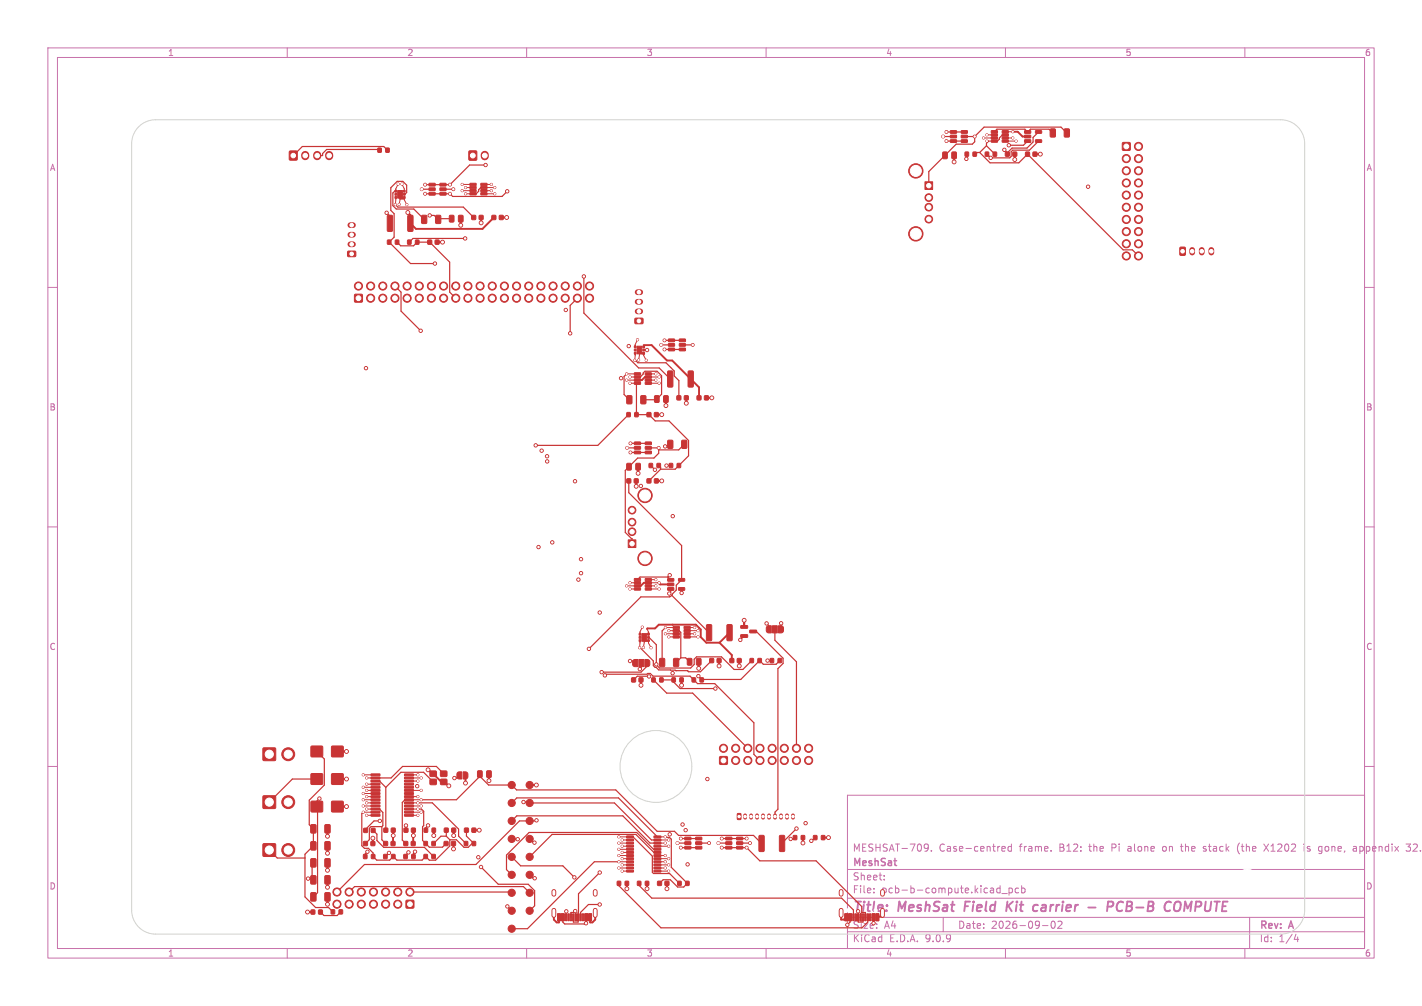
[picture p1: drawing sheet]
<svg xmlns="http://www.w3.org/2000/svg" width="297mm" height="210mm" viewBox="0 0 297 210" stroke-linecap="round" stroke-linejoin="round" font-family="sans-serif">
<defs><g id="words">
<text font-size="2.8" fill="#fff" x="178" y="190.9">Title:</text>
<g font-size="2.8" fill="#c872ab">
<text x="187.7" y="190.9">MeshSat</text>
<text x="202.3" y="190.9">Field</text>
<text x="211.8" y="190.9">Kit</text>
<text x="218.2" y="190.9">carrier</text>
<text x="230.5" y="190.9">-</text>
<text x="235.3" y="190.9">PCB-B</text>
<text x="248.1" y="190.9">COMPUTE</text>
</g>
<g font-size="2.1" fill="#c872ab">
<text x="178" y="178">MESHSAT-709.</text>
<text x="196.1" y="178">Case-centred</text>
<text x="212.9" y="178">frame.</text>
<text x="221.4" y="178">B12:</text>
<text x="227.7" y="178">the</text>
<text x="232.5" y="178">Pi</text>
<text x="236" y="178">alone</text>
<text x="243.5" y="178">on</text>
<text x="247.5" y="178">the</text>
<text x="252.3" y="178">stack</text>
<text x="259.5" y="178">(the</text>
<text x="265.3" y="178">X1202</text>
<text x="273.7" y="178">is</text>
<text x="277" y="178">gone,</text>
<text x="284.3" y="178">appendix</text>
<text x="295.6" y="178">32.</text>
<text x="178" y="184">Sheet:</text>
<text x="178" y="181.2">MeshSat</text>
<text x="178" y="186.7">File:</text>
<text x="178" y="196.9">KiCad</text>
<text x="184.7" y="194.1">A4</text>
<text x="185.7" y="196.9">E.D.A.</text>
<text x="193.3" y="196.9">9.0.9</text>
<text x="200" y="194.1">Date:</text>
<text x="207" y="194.1">2026-09-02</text>
<text x="263" y="194.3">Rev:</text>
<text x="263" y="196.9">Id:</text>
<text x="267.1" y="196.9">1/4</text>
<text x="269.4" y="194.3">A</text>
</g>
<g font-size="2.1" fill="#fff">
<text x="184.1" y="186.7">pcb-b-compute.kicad_pcb</text>
<text x="178" y="194.1">Size:</text>
</g>
<g font-size="1.8" fill="#c872ab">
<text x="35" y="11.9">1</text>
<text x="85" y="11.9">2</text>
<text x="135" y="11.9">3</text>
<text x="185" y="11.9">4</text>
<text x="235" y="11.9">5</text>
<text x="285" y="11.9">6</text>
<text x="10.3" y="35.9">A</text>
<text x="285.4" y="35.9">A</text>
<text x="10.3" y="85.9">B</text>
<text x="285.3" y="85.9">B</text>
<text x="10.3" y="135.9">C</text>
<text x="285.3" y="135.9">C</text>
<text x="10.3" y="185.9">D</text>
<text x="285.3" y="185.9">D</text>
<text x="35" y="199.9">1</text>
<text x="85" y="199.9">2</text>
<text x="135" y="199.9">3</text>
<text x="185" y="199.9">4</text>
<text x="235" y="199.9">5</text>
<text x="285" y="199.9">6</text>
</g>
</g></defs>
<g fill="none" stroke="#c872ab" stroke-width=".21">
<path d="M10 10h277v190h-277zM12 12h273v186h-273zM60 10v2M110 10v2M160 10v2M210 10v2M260 10v2M10 60h2M285 60h2M10 110h2M285 110h2M10 160h2"/>
<path d="M177 166h108v32h-108zM193.3 176.2l.5 .1a.99 .99 0 0 1-.3 1.4h-.3M193.9 176.8l-.2 .3h-.4M194.5 177.6v.1M209.2 177.2l.8-.1-.1-.3-.4-.1-.3 .2 .1 .7h.6M211.2 176.8l-.4-.1-.3 .3 .2 .6h.5M211.2 176.2v1.5M219.5 177.6v.1M242.9 176.8v.8M246.5 176.7h.6M246.7 176.2l.1 1.4M251.3 177.6l.4 .1"/>
<path d="M251.7 176.7l-.4 .2 .1 .2 .3 .1M258.9 176a1.72 1.72 0 0 0 0 2.3M264 176.2l1 1.5M265 176.2l-1 1.5M272.4 176.2v.1M272.4 176.7v1M273 177.6l.2 .1M273.2 176.7l-.2 .2 .2 .3M275.7 176.7l.4 .1M276.1 177.6l-.4 .1M276.1 176.7v1.2l-.3 .3M282.7 177.6h.6"/>
<path d="M282.7 176.8h.5l.1 .9M283.3 177.1l-.6 .1M285 160h2M293.7 176.2h.9l-.5 .6 .4 .1v.7l-.2 .1-.6-.1M60 198v2M110 198v2M160 198v2M177 194.5h108M177 191.5h108M177 187.5h108M177 181.5h108M182.5 186.3v.1"/>
<path d="M182.5 185.5v.1M184.7 183.6v.1M184.7 182.8v.1M197 191.5v3M208.5 185.4l.4 .1M208.9 184.9v1.5M208.9 186.3l-.4 .1M209.2 186.5h1.2M210 198v2M210.7 185.5l.5-.1 .3 .3-.2 .6h-.6M210.7 185.4v1.5M212.7 185.5l-.4-.1-.3 .3 .2 .6h.5"/>
<path d="M213.4 185.5l.4-.1 .3 .3-.1 .6h-.6M213.4 184.9v1.5M217.7 193.2h1.2M219.7 192.4l.2-.1a.8 .8 0 0 1 .5 .7 .8 .8 0 0 1-.5 .8 1 1 0 0 1-.2-1.4zM221 192.4l.5-.1 .3 .4-.9 1.1h.9M260 198v2M261 191.5v6.5M270.7 195l-.4 1.1h.9M271 195.6v1"/>
</g>
<path d="M201.6 188.2l-.2 2M210.4 188.2l-.2 2M210.6 189.1l.7 1.1M211.6 188.2l-1.3 1.2M216.6 188.9l.2 .1M217.6 189.5l-.1 .6M227.3 189.4h1.5M232.4 189.1a.51 .51 0 0 0-.2-.9h-.7l-.3 2M234.6 188.4a.88 .88 0 0 0-1 0 .88 .88 0 0 0-.4 1 .69 .69 0 0 0 .3 .7 .69 .69 0 0 0 .9-.1M245.4 188.5a.69 .69 0 0 1 1.2 0 1.47 1.47 0 0 1-.6 1.7l-.6-.1a1.5 1.5 0 0 1 0-1.6zM247.6 188.2l-.3 2" fill="none" stroke="#c872ab" stroke-width=".4"/>
<g fill="#c83434" stroke="#c83434" stroke-width=".21">
<path d="M98 31.5h1.5v1.9h-1.5z"/>
<path d="M147.6 130.4h.8l.2 .1 .1 3-.2 .3h-.7l-.2-.2z"/>
<path d="M151.9 130.4h.8l.2 .1v3l-.1 .3h-.7l-.3-.2z"/>
<path d="M80.9 50.1h.7v.9h-.7z"/>
<path d="M82.6 50.1h.7v.9h-.7z"/>
<path d="M132.5 72.2h.3v.4h-.3z"/>
<path d="M132.5 72.9h.3v.3h-.3z"/>
<path d="M132.5 73.5h.3v.4h-.3z"/>
<path d="M134.3 73.5h.3v.4h-.3z"/>
<path d="M134.3 72.9h.3v.3h-.3z"/>
<path d="M134.3 72.2h.3v.4h-.3z"/>
<path d="M133.1 72.3h1v1.6h-1z"/>
<path d="M92.8 172.9h.8v.8h-.8z"/>
<path d="M94.4 172.9h.7v.8h-.7z"/>
<path d="M55 176.2h2.5v2.5h-2.5z"/>
<path d="M93.9 45l.7-.1 .2 .2v1l-.1 .3h-.6l-.2-.2z"/>
<path d="M95.8 45l.7-.1 .2 .2v1l-.1 .3h-.6l-.2-.2z"/>
<path d="M135.6 96.8h.7v.8h-.7z"/>
<path d="M137.2 96.8h.7v.8h-.7z"/>
<path d="M165.7 174.4h.7v.9h-.7z"/>
<path d="M167.4 174.4h.6v.9h-.6z"/>
<path d="M144.6 141.5h.7v.9h-.7z"/>
<path d="M146.2 141.5h.7v.9h-.7z"/>
<path d="M98.6 45h.7v.8h-.7z"/>
<path d="M100.1 45h.8v.8h-.8z"/>
<path d="M207.1 27.3h1.2v.4h-1.2z"/>
<path d="M207.1 27.9h1.2v.4l-1.2 .1z"/>
<path d="M207.1 28.6h1.2v.4h-1.2z"/>
<path d="M207.1 29.2h1.2v.4l-1.2 .1z"/>
<path d="M209.3 29.2h1.2l.1 .4-1.2 .1z"/>
<path d="M209.3 28.6h1.2l.1 .4h-1.2z"/>
<path d="M209.3 27.9h1.2l.1 .4-1.2 .1z"/>
<path d="M209.3 27.3h1.2l.1 .4h-1.2z"/>
<path d="M196.9 31.8l.7-.1 .3 .2v1l-.2 .2-.6 .1-.2-.2z"/>
<path d="M198.8 31.8l.7-.1 .3 .2v1l-.2 .2-.6 .1-.2-.2z"/>
<path d="M75.9 178.4h.7v.8h-.7z"/>
<path d="M77.6 178.4h.7v.8h-.7z"/>
<path d="M139.6 70.8h1.2l.1 .5h-1.2z"/>
<path d="M139.6 71.7h1.2l.1 .5-1.2 .1z"/>
<path d="M139.6 72.7h1.2l.1 .5h-1.2z"/>
<path d="M141.9 72.7h1.2l.1 .5h-1.2z"/>
<path d="M141.9 71.7h1.2l.1 .5-1.2 .1z"/>
<path d="M141.9 70.8h1.2l.1 .5h-1.2z"/>
<path d="M214.2 31.8h.8v.8h-.8z"/>
<path d="M215.8 31.8h.7v.8h-.7z"/>
<path d="M205.8 31.8h.7v.8h-.7z"/>
<path d="M207.4 31.8h.7v.8h-.7z"/>
<path d="M198.5 27.3h1.2l.1 .5h-1.2z"/>
<path d="M198.5 28.2h1.2l.1 .5-1.2 .1z"/>
<path d="M198.5 29.2h1.2l.1 .5h-1.2z"/>
<path d="M200.8 29.2h1.2l.1 .5h-1.3z"/>
<path d="M200.8 28.2h1.2l.1 .5-1.3 .1z"/>
<path d="M200.8 27.3h1.2l.1 .5h-1.3z"/>
<path d="M99.8 161l.7-.1 .2 .1v1.1l-.1 .2h-.6l-.3-.1z"/>
<path d="M101.7 161l.7-.1 .2 .1v1.1l-.1 .2h-.6l-.3-.1z"/>
<path d="M65 167.3h2.3v2.2h-2.3z"/>
<path d="M69.3 167.3h2.3v2.2h-2.3z"/>
<path d="M64.9 172.2l.9-.1 .2 .2v1.4l-.1 .2h-.8l-.2-.1z"/>
<path d="M67.9 172.2l.8-.1 .3 .2v1.4l-.2 .2h-.7l-.3-.1z"/>
<path d="M92.8 175.7h.8v.8h-.8z"/>
<path d="M94.3 175.7h.8v.8h-.8z"/>
<path d="M65 190h.7v.8h-.7z"/>
<path d="M66.6 190h.7v.8h-.7z"/>
<path d="M88.6 172.9h.7v.8h-.7z"/>
<path d="M90.3 172.9h.6v.8h-.6z"/>
<path d="M151.6 174.8h1.2l.1 .5h-1.3z"/>
<path d="M151.6 175.7h1.2l.1 .5-1.3 .1z"/>
<path d="M151.6 176.7h1.2l.1 .5h-1.3z"/>
<path d="M153.9 176.7h1.2v.5h-1.2z"/>
<path d="M153.9 175.7h1.2v.5l-1.2 .1z"/>
<path d="M153.9 174.8h1.2v.5h-1.2z"/>
<path d="M133.1 184h.7v.8h-.7z"/>
<path d="M134.8 184h.7v.8h-.7z"/>
<path d="M135.2 100h.7v.8h-.7z"/>
<path d="M136.7 100h.8v.8h-.8z"/>
<path d="M102.8 45h.7v.8h-.7z"/>
<path d="M104.3 45h.8v.8h-.8z"/>
<path d="M64.9 186.4l.9-.1 .2 .2v1.4l-.1 .2h-.8l-.2-.1z"/>
<path d="M67.9 186.4l.8-.1 .3 .2v1.4l-.2 .2h-.7l-.3-.1z"/>
<path d="M88.6 178.4h.7v.8h-.7z"/>
<path d="M90.2 178.4h.7v.8h-.7z"/>
<path d="M84.4 172.9h.8v.8h-.8z"/>
<path d="M86 172.9h.7v.8h-.7z"/>
<path d="M84.4 175.7h.7v.8h-.7z"/>
<path d="M85.9 175.7h.8v.8h-.8z"/>
<path d="M64.9 175.7h.9l.2 .1v1.4l-.1 .3h-.8l-.2-.2z"/>
<path d="M67.9 175.7h.8l.3 .1v1.4l-.2 .3h-.7l-.3-.2z"/>
<path d="M137.8 137.5l.8-.1 .2 .2 .1 1.3-.2 .3h-.7l-.3-.2z"/>
<path d="M140.7 137.5l.8-.1 .3 .2v1.3l-.2 .3h-.7l-.2-.2z"/>
<path d="M131.2 112.7h1.6v1.6h-1.6z"/>
<path d="M201.6 31.8h.7v.8h-.7z"/>
<path d="M203.2 31.8h.7v.8h-.7z"/>
<path d="M132.3 137.8l.9-.1v1.5h-.6l-.4-.2-.1-.9z"/>
<path d="M133.4 137.7h1v1.5h-1z"/>
<path d="M134.7 137.7h.7l.3 .3v.7l-.3 .4-.7 .1z"/>
<path d="M131.9 141.5h.8v.8h-.8z"/>
<path d="M133.5 141.5h.8v.8h-.8z"/>
<path d="M122.9 190.8h.6v1.4h-.6z"/>
<path d="M122.1 190.8h.7v1.4h-.7z"/>
<path d="M121.1 190.8h.3v1.4h-.3z"/>
<path d="M120.1 190.8h.3v1.4h-.3z"/>
<path d="M119.6 190.8h.3v1.4h-.3z"/>
<path d="M118.6 190.8h.3v1.4h-.3z"/>
<path d="M117.2 190.8h.6v1.4h-.6z"/>
<path d="M116.4 190.8h.6v1.4h-.6z"/>
<path d="M118.1 190.8h.3v1.4h-.3z"/>
<path d="M119.1 190.8h.3v1.4h-.3z"/>
<path d="M120.6 190.8h.3v1.4h-.3z"/>
<path d="M121.6 190.8h.3v1.4h-.3z"/>
<path d="M141.6 184h.7v.8h-.7z"/>
<path d="M143.2 184h.7v.8h-.7z"/>
<path d="M89.6 38.3h1.2l.1 .5h-1.2z"/>
<path d="M89.6 39.2h1.2l.1 .5-1.2 .1z"/>
<path d="M89.6 40.2h1.2l.1 .5h-1.2z"/>
<path d="M91.9 40.2h1.2l.1 .5h-1.2z"/>
<path d="M91.9 39.2h1.2l.1 .5-1.2 .1z"/>
<path d="M91.9 38.3h1.2l.1 .5h-1.2z"/>
<path d="M89.4 50.1h.7v.9h-.7z"/>
<path d="M90.9 50.1h.8v.9h-.8z"/>
<path d="M98.2 38.3h1.2l.1 .4h-1.3z"/>
<path d="M98.2 38.9h1.2l.1 .4-1.3 .1z"/>
<path d="M98.2 39.6h1.2l.1 .4h-1.3z"/>
<path d="M98.2 40.2h1.2l.1 .4-1.3 .1z"/>
<path d="M100.4 40.2h1.3v.4l-1.2 .1z"/>
<path d="M100.4 39.6h1.3v.4h-1.2z"/>
<path d="M100.4 38.9h1.3v.4l-1.2 .1z"/>
<path d="M100.4 38.3h1.3v.4h-1.2z"/>
<path d="M158.6 174.4h.8l.2 .1v3l-.1 .3h-.8l-.2-.2z"/>
<path d="M162.8 174.4h.8l.3 .1v3l-.2 .3h-.7l-.2-.2z"/>
<path d="M80.2 172.9h.8v.8h-.8z"/>
<path d="M81.7 172.9h.8v.8h-.8z"/>
<path d="M72.6 52.5l1.6-.1 .1 .3v.7l-.2 .2h-1.4l-.1-.2z"/>
<path d="M183 190.8h.6v1.4h-.6z"/>
<path d="M182.2 190.8h.6v1.4h-.6z"/>
<path d="M181.1 190.8h.3v1.4h-.3z"/>
<path d="M180.1 190.8h.3v1.4h-.3z"/>
<path d="M179.6 190.8h.3v1.4h-.3z"/>
<path d="M178.6 190.8h.3v1.4h-.3z"/>
<path d="M177.2 190.8h.7v1.4h-.7z"/>
<path d="M176.5 190.8h.6v1.4h-.6z"/>
<path d="M178.1 190.8h.3v1.4h-.3z"/>
<path d="M179.1 190.8h.3v1.4h-.3z"/>
<path d="M180.6 190.8h.3v1.4h-.3z"/>
<path d="M181.6 190.8h.3v1.4h-.3z"/>
<path d="M140.4 141.5h.6v.9h-.6z"/>
<path d="M142 141.5h.7v.9h-.7z"/>
<path d="M137.4 184h.7v.8h-.7z"/>
<path d="M138.9 184h.8v.8h-.8z"/>
<path d="M150.3 158h1.6v1.5h-1.6z"/>
<path d="M76 172.9h.7v.9h-.7z"/>
<path d="M77.6 172.9h.7v.9h-.7z"/>
<path d="M132.5 120.8h1.2l.1 .4h-1.2z"/>
<path d="M132.5 121.4h1.2l.1 .4-1.2 .1z"/>
<path d="M132.5 122.1h1.2l.1 .4h-1.2z"/>
<path d="M132.5 122.7h1.2l.1 .4-1.2 .1z"/>
<path d="M134.8 122.7h1.2l.1 .4-1.3 .1z"/>
<path d="M134.8 122.1h1.2l.1 .4h-1.3z"/>
<path d="M134.8 121.4h1.2l.1 .4-1.3 .1z"/>
<path d="M134.8 120.8h1.2l.1 .4h-1.3z"/>
<path d="M139.5 120.8h1.2v.5h-1.2z"/>
<path d="M139.5 121.7h1.2v.5l-1.2 .1z"/>
<path d="M139.5 122.7h1.2v.5h-1.2z"/>
<path d="M141.7 122.7h1.2l.1 .5h-1.2z"/>
<path d="M141.7 120.8h1.2l.1 .5h-1.2z"/>
<path d="M152.5 137.5h.7v.8h-.7z"/>
<path d="M154 137.5h.8v.8h-.8z"/>
<path d="M132.5 77.8h1.2l.1 .4-1.2 .1z"/>
<path d="M132.5 78.5h1.2l.1 .4h-1.2z"/>
<path d="M132.5 79.1h1.2l.1 .4-1.2 .1z"/>
<path d="M132.5 79.8h1.2l.1 .4h-1.2z"/>
<path d="M134.8 79.8h1.2l.1 .4h-1.3z"/>
<path d="M134.8 79.1h1.2l.1 .4-1.3 .1z"/>
<path d="M134.8 78.5h1.2l.1 .4h-1.3z"/>
<path d="M134.8 77.8h1.2l.1 .4-1.3 .1z"/>
<path d="M78.9 30.9h.7v.9h-.7z"/>
<path d="M80.6 30.9h.7v.9h-.7z"/>
<path d="M132.6 66.5l1.6-.1 .1 .3v.7l-.2 .2h-1.4l-.1-.2z"/>
<path d="M136.8 82.6h.6l.3 .1v1.1l-.2 .2h-.6l-.2-.1z"/>
<path d="M138.7 82.6h.6l.3 .1v1.1l-.2 .2h-.6l-.2-.1z"/>
<path d="M210 31.8h.8v.8h-.8z"/>
<path d="M211.6 31.8h.7v.8h-.7z"/>
<path d="M148.3 137.5h.7v.8h-.7z"/>
<path d="M149.8 137.5h.8v.8h-.8z"/>
<path d="M82.5 39.7h.3v.4h-.3z"/>
<path d="M82.5 40.4h.3v.3h-.3z"/>
<path d="M82.5 41h.3v.4h-.3z"/>
<path d="M84.3 41h.3v.4h-.3z"/>
<path d="M84.3 40.4h.3v.3h-.3z"/>
<path d="M84.3 39.7h.3v.4h-.3z"/>
<path d="M83.1 39.8h1v1.6h-1z"/>
<path d="M169.9 174.4h.7v.9h-.7z"/>
<path d="M171.6 174.4h.7v.9h-.7z"/>
<path d="M139.5 92l.8-.1 .2 .1 .1 1.4-.2 .2h-.7l-.3-.1z"/>
<path d="M142.4 92l.8-.1 .3 .1v1.4l-.2 .2h-.7l-.2-.1z"/>
<path d="M140.6 130.8h1.2l.1 .4h-1.2z"/>
<path d="M140.6 131.4h1.2l.1 .4-1.2 .1z"/>
<path d="M140.6 132.1h1.2l.1 .4h-1.2z"/>
<path d="M140.6 132.7h1.2l.1 .4-1.2 .1z"/>
<path d="M142.9 132.7h1.2l.1 .4-1.3 .1z"/>
<path d="M142.9 132.1h1.2l.1 .4h-1.3z"/>
<path d="M142.9 131.4h1.2l.1 .4-1.3 .1z"/>
<path d="M142.9 130.8h1.2l.1 .4h-1.3z"/>
<path d="M130.9 100h.8v.8h-.8z"/>
<path d="M132.5 100h.8v.8h-.8z"/>
<path d="M234.5 29.8h1.5v1.5h-1.5z"/>
<path d="M55 156.2h2.5v2.5h-2.5z"/>
<path d="M154.7 130.6h1.4l.1 .5-1.4 .1z"/>
<path d="M154.7 132.5h1.4l.1 .5-1.4 .1z"/>
<path d="M156.6 131.6l1.3-.1 .1 .5-1.3 .1z"/>
<path d="M156.7 137.5h.7v.8h-.7z"/>
<path d="M158.3 137.5h.7v.8h-.7z"/>
<path d="M97 175.7h.7v.8h-.7z"/>
<path d="M98.6 175.7h.7v.8h-.7z"/>
<path d="M132.5 92.3h1.2l.1 .5h-1.2z"/>
<path d="M132.5 93.2h1.2l.1 .5-1.2 .1z"/>
<path d="M132.5 94.2h1.2l.1 .5h-1.2z"/>
<path d="M134.8 94.2h1.2l.1 .5h-1.3z"/>
<path d="M134.8 93.2h1.2l.1 .5-1.3 .1z"/>
<path d="M134.8 92.3h1.2l.1 .5h-1.3z"/>
<path d="M136.1 141.5h.7v.9h-.7z"/>
<path d="M137.8 141.5h.7v.9h-.7z"/>
<path d="M64.9 179.3l.9-.1 .2 .2v1.4l-.1 .2h-.8l-.2-.1z"/>
<path d="M67.9 179.3l.8-.1 .3 .2v1.4l-.2 .2h-.7l-.3-.1z"/>
<path d="M95.5 161.3l.4-.2h.5v1.5h-.5l-.4-.2z"/>
<path d="M96.7 161.1l.7 .1 .3 .2v.8l-.3 .4h-.7z"/>
<path d="M130.9 86.1h.7v.9h-.7z"/>
<path d="M132.6 86.1h.7v.9h-.7z"/>
<path d="M135.2 86.2h.7v.8h-.7z"/>
<path d="M136.7 86.2h.8v.8h-.8z"/>
<path d="M84.4 178.4h.6v.8h-.6z"/>
<path d="M86 178.4h.7v.8h-.7z"/>
<path d="M55 166.2h2.5v2.5h-2.5z"/>
<path d="M69.2 189.9h.7v.9h-.7z"/>
<path d="M70.8 189.9h.7v.9h-.7z"/>
<path d="M128.9 184h.7v.8h-.7z"/>
<path d="M130.6 184h.7v.8h-.7z"/>
<path d="M131 82.6h.8l.2 .1v1.4l-.1 .2h-.8l-.2-.1z"/>
<path d="M133.9 82.6h.8l.2 .1v1.4l-.1 .2h-.7l-.3-.1z"/>
<path d="M193.2 38h1.6v1.6h-1.6z"/>
<path d="M141.4 82.6h.8v.9h-.8z"/>
<path d="M143 82.6h.7v.9h-.7z"/>
<path d="M80.9 45l.8-.1 .3 .2v3l-.2 .2h-.7l-.2-.1z"/>
<path d="M85.2 45l.8-.1 .3 .2v3l-.2 .2h-.7l-.2-.1z"/>
<path d="M143.6 137.5l.7-.1 .2 .2v1l-.1 .3h-.6l-.2-.2z"/>
<path d="M145.5 137.5l.7-.1 .2 .2v1l-.1 .3h-.6l-.2-.2z"/>
<path d="M214 27.3h1.2l.1 .5h-1.2z"/>
<path d="M214 28.2h1.2l.1 .5-1.2 .1z"/>
<path d="M214 29.2h1.2l.1 .5h-1.2z"/>
<path d="M216.3 29.2h1.2l.1 .5h-1.3z"/>
<path d="M216.3 27.3h1.2l.1 .5h-1.3z"/>
<path d="M97 172.9h.8v.8h-.8z"/>
<path d="M98.6 172.9h.8v.8h-.8z"/>
<path d="M88.6 175.7h.7v.8h-.7z"/>
<path d="M90.2 175.7h.7v.8h-.7z"/>
<path d="M75.9 175.7h.8v.8h-.8z"/>
<path d="M77.5 175.7h.8v.8h-.8z"/>
<path d="M139.8 96.8h.7v.8h-.7z"/>
<path d="M141.4 96.8h.7v.8h-.7z"/>
<path d="M88.1 45l.8-.1 .2 .2 .1 1.3-.2 .3h-.7l-.3-.2z"/>
<path d="M91 45l.8-.1 .3 .2v1.3l-.2 .3h-.7l-.2-.2z"/>
<path d="M139.5 77.5l.8-.1 .2 .2v3l-.1 .2h-.7l-.3-.1z"/>
<path d="M143.8 77.5l.8-.1 .2 .2v3l-.1 .2h-.8l-.2-.1z"/>
<path d="M65 155.8h2.3v2.2h-2.3z"/>
<path d="M69.3 155.8h2.3v2.2h-2.3z"/>
<path d="M60.5 31.6h1.5v1.8h-1.5z"/>
<path d="M80.1 178.4h.7v.8h-.7z"/>
<path d="M81.8 178.4h.7v.8h-.7z"/>
<path d="M89.8 162.7h1.3v1.1h-1.3z"/>
<path d="M92 162.7h1.3v1.1h-1.3z"/>
<path d="M92 161h1.3v1.1h-1.3z"/>
<path d="M89.8 161h1.3v1.1h-1.3z"/>
<path d="M160.1 130.8l.4-.2h.6v1.5h-.6l-.4-.2z"/>
<path d="M161.3 130.6h1v1.5h-1z"/>
<path d="M162.6 130.6l.7 .1 .3 .2v.8l-.3 .4h-.7z"/>
<path d="M65 161.5h2.3v2.2h-2.3z"/>
<path d="M69.3 161.5h2.3v2.2h-2.3z"/>
<path d="M133.5 132.2h.3v.4h-.3z"/>
<path d="M133.5 132.9h.3v.3h-.3z"/>
<path d="M133.5 133.5h.3v.4h-.3z"/>
<path d="M135.3 133.5h.3v.4h-.3z"/>
<path d="M135.3 132.9h.3v.3h-.3z"/>
<path d="M135.3 132.2h.3v.4h-.3z"/>
<path d="M134.1 132.3h1v1.6h-1z"/>
<path d="M160.9 137.5h.7v.8h-.7z"/>
<path d="M162.5 137.5h.7v.8h-.7z"/>
<path d="M64.9 182.8h.9l.2 .1v1.4l-.1 .3h-.8l-.2-.2z"/>
<path d="M67.9 182.8h.8l.3 .1v1.4l-.2 .3h-.7l-.3-.2z"/>
<path d="M219.4 27l.8-.1 .2 .1 .1 1.4-.2 .2h-.7l-.3-.1z"/>
<path d="M222.3 27l.8-.1 .3 .1v1.4l-.2 .2h-.7l-.2-.1z"/>
<path d="M80.2 175.7h.7v.8h-.7z"/>
<path d="M81.7 175.7h.8v.8h-.8z"/>
<path d="M143 174.8h1.2l.1 .5h-1.2z"/>
<path d="M143 175.7h1.2l.1 .5-1.2 .1z"/>
<path d="M143 176.7h1.2l.1 .5h-1.2z"/>
<path d="M145.3 176.7h1.2l.1 .5h-1.2z"/>
<path d="M145.3 175.7h1.2l.1 .5-1.2 .1z"/>
<path d="M145.3 174.8h1.2l.1 .5h-1.2z"/>
<path d="M77.5 161.6h1.8l.1 .3-1.8 .1z"/>
<path d="M77.5 162.2h1.8l.1 .3-1.8 .1z"/>
<path d="M77.5 162.9h1.8l.1 .3-1.8 .1z"/>
<path d="M77.5 163.5h1.8l.1 .3-1.8 .1z"/>
<path d="M77.5 164.2h1.8l.1 .3-1.8 .1z"/>
<path d="M77.5 164.8h1.8l.1 .3-1.8 .1z"/>
<path d="M77.5 165.5h1.8l.1 .3-1.8 .1z"/>
<path d="M77.5 166.1h1.8l.1 .3-1.8 .1z"/>
<path d="M77.5 166.8h1.8l.1 .3-1.8 .1z"/>
<path d="M77.5 167.4h1.8l.1 .3-1.8 .1z"/>
<path d="M77.5 168.1h1.8l.1 .3-1.8 .1z"/>
<path d="M77.5 168.7h1.8l.1 .3-1.8 .1z"/>
<path d="M77.5 169.4h1.8l.1 .3-1.8 .1z"/>
<path d="M77.5 170h1.8l.1 .3-1.8 .1z"/>
<path d="M84.5 170h1.8l.1 .3-1.8 .1z"/>
<path d="M84.5 169.4h1.8l.1 .3-1.8 .1z"/>
<path d="M84.5 168.7h1.8l.1 .3-1.8 .1z"/>
<path d="M84.5 168.1h1.8l.1 .3-1.8 .1z"/>
<path d="M84.5 167.4h1.8l.1 .3-1.8 .1z"/>
<path d="M84.5 166.8h1.8l.1 .3-1.8 .1z"/>
<path d="M84.5 166.1h1.8l.1 .3-1.8 .1z"/>
<path d="M84.5 165.5h1.8l.1 .3-1.8 .1z"/>
<path d="M84.5 164.8h1.8l.1 .3-1.8 .1z"/>
<path d="M84.5 164.2h1.8l.1 .3-1.8 .1z"/>
<path d="M84.5 163.5h1.8l.1 .3-1.8 .1z"/>
<path d="M84.5 162.9h1.8l.1 .3-1.8 .1z"/>
<path d="M84.5 162.2h1.8l.1 .3-1.8 .1z"/>
<path d="M84.5 161.6h1.8l.1 .3-1.8 .1z"/>
<path d="M154 169.9l.6-.1 .2 .1v1l-.1 .2-.7-.1z"/>
<path d="M130.9 174.5h1.4v.3l-1.4 .1z"/>
<path d="M130.9 175.2h1.4v.3h-1.4z"/>
<path d="M130.9 175.8h1.4v.3l-1.4 .1z"/>
<path d="M130.9 176.5h1.4v.3h-1.4z"/>
<path d="M130.9 177.1h1.4v.3l-1.4 .1z"/>
<path d="M130.9 177.8h1.4v.3h-1.4z"/>
<path d="M130.9 178.4h1.4v.3l-1.4 .1z"/>
<path d="M130.9 179.1h1.4v.3h-1.4z"/>
<path d="M130.9 179.7h1.4v.3l-1.4 .1z"/>
<path d="M130.9 180.4h1.4v.3h-1.4z"/>
<path d="M130.9 181h1.4v.3l-1.4 .1z"/>
<path d="M130.9 181.7h1.4v.3h-1.4z"/>
<path d="M136.6 181.7h1.4v.3h-1.4z"/>
<path d="M136.6 181h1.4v.3l-1.4 .1z"/>
<path d="M136.6 180.4h1.4v.3h-1.4z"/>
<path d="M136.6 179.7h1.4v.3l-1.4 .1z"/>
<path d="M136.6 179.1h1.4v.3h-1.4z"/>
<path d="M136.6 178.4h1.4v.3l-1.4 .1z"/>
<path d="M136.6 177.8h1.4v.3h-1.4z"/>
<path d="M136.6 177.1h1.4v.3l-1.4 .1z"/>
<path d="M136.6 176.5h1.4v.3h-1.4z"/>
<path d="M136.6 175.8h1.4v.3l-1.4 .1z"/>
<path d="M136.6 175.2h1.4v.3h-1.4z"/>
<path d="M136.6 174.5h1.4v.3l-1.4 .1z"/>
<path d="M246.5 51.6h.8l.3 .1v1.4l-.2 .2h-.8l-.2-.1z"/>
<path d="M130.9 96.8l.7-.1 .3 .2v1l-.2 .2-.6 .1-.2-.2z"/>
<path d="M132.8 96.8l.7-.1 .3 .2v1l-.2 .2-.6 .1-.2-.2z"/>
<path d="M85.1 50.1h.7v.9h-.7z"/>
<path d="M86.8 50.1h.7v.9h-.7z"/>
<path d="M74.1 61.5h1.5v1.5h-1.5z"/>
<path d="M145.6 82.6h.8v.9h-.8z"/>
<path d="M147.2 82.6h.7v.9h-.7z"/>
<path d="M84.8 188h1.6v1.5h-1.6z"/>
<circle cx="106.9" cy="182.6" r=".75"/>
<circle cx="60.2" cy="177.4" r="1.35"/>
<circle cx="106.9" cy="175.1" r=".75"/>
<circle cx="110.6" cy="182.6" r=".75"/>
<circle cx="106.9" cy="186.4" r=".75"/>
<circle cx="110.6" cy="190.1" r=".75"/>
<circle cx="132" cy="111" r=".8"/>
<circle cx="132" cy="109" r=".8"/>
<circle cx="132" cy="106.5" r=".8"/>
<circle cx="134.7" cy="116.6" r="1.5"/>
<circle cx="134.7" cy="103.4" r="1.5"/>
<circle cx="106.9" cy="163.9" r=".75"/>
<circle cx="110.6" cy="175.1" r=".75"/>
<circle cx="151.1" cy="156.2" r=".85"/>
<circle cx="153.6" cy="158.8" r=".85"/>
<circle cx="153.6" cy="156.2" r=".85"/>
<circle cx="156.2" cy="158.8" r=".85"/>
<circle cx="156.2" cy="156.2" r=".85"/>
<circle cx="158.7" cy="158.8" r=".85"/>
<circle cx="158.7" cy="156.2" r=".85"/>
<circle cx="161.3" cy="158.8" r=".85"/>
<circle cx="161.3" cy="156.2" r=".85"/>
<circle cx="163.8" cy="158.8" r=".85"/>
<circle cx="163.8" cy="156.2" r=".85"/>
<circle cx="166.3" cy="158.8" r=".85"/>
<circle cx="166.3" cy="156.2" r=".85"/>
<circle cx="168.9" cy="158.8" r=".85"/>
<circle cx="168.9" cy="156.2" r=".85"/>
<circle cx="110.6" cy="171.4" r=".75"/>
<circle cx="106.9" cy="190.1" r=".75"/>
<circle cx="237.8" cy="30.6" r=".85"/>
<circle cx="235.2" cy="33.1" r=".85"/>
<circle cx="237.8" cy="33.1" r=".85"/>
<circle cx="235.2" cy="35.6" r=".85"/>
<circle cx="237.8" cy="35.6" r=".85"/>
<circle cx="235.2" cy="38.2" r=".85"/>
<circle cx="237.8" cy="38.2" r=".85"/>
<circle cx="235.2" cy="40.7" r=".85"/>
<circle cx="237.8" cy="40.7" r=".85"/>
<circle cx="235.2" cy="43.3" r=".85"/>
<circle cx="237.8" cy="43.3" r=".85"/>
<circle cx="235.2" cy="45.8" r=".85"/>
<circle cx="237.8" cy="45.8" r=".85"/>
<circle cx="235.2" cy="48.3" r=".85"/>
<circle cx="237.8" cy="48.3" r=".85"/>
<circle cx="235.2" cy="50.9" r=".85"/>
<circle cx="237.8" cy="50.9" r=".85"/>
<circle cx="235.2" cy="53.4" r=".85"/>
<circle cx="237.8" cy="53.4" r=".85"/>
<circle cx="60.2" cy="157.4" r="1.35"/>
<circle cx="106.9" cy="167.6" r=".75"/>
<circle cx="106.9" cy="171.4" r=".75"/>
<circle cx="60.2" cy="167.4" r="1.35"/>
<circle cx="110.6" cy="186.4" r=".75"/>
<circle cx="110.6" cy="178.9" r=".75"/>
<circle cx="106.9" cy="178.9" r=".75"/>
<circle cx="194" cy="41.2" r=".8"/>
<circle cx="194" cy="43.2" r=".8"/>
<circle cx="194" cy="45.7" r=".8"/>
<circle cx="191.3" cy="35.7" r="1.5"/>
<circle cx="191.3" cy="48.8" r="1.5"/>
<circle cx="110.6" cy="163.9" r=".75"/>
<circle cx="106.9" cy="193.9" r=".75"/>
<circle cx="110.6" cy="167.6" r=".75"/>
<circle cx="74.9" cy="59.7" r=".85"/>
<circle cx="77.4" cy="62.3" r=".85"/>
<circle cx="77.4" cy="59.7" r=".85"/>
<circle cx="79.9" cy="62.3" r=".85"/>
<circle cx="79.9" cy="59.7" r=".85"/>
<circle cx="82.5" cy="62.3" r=".85"/>
<circle cx="82.5" cy="59.7" r=".85"/>
<circle cx="85" cy="62.3" r=".85"/>
<circle cx="85" cy="59.7" r=".85"/>
<circle cx="87.6" cy="62.3" r=".85"/>
<circle cx="87.6" cy="59.7" r=".85"/>
<circle cx="90.1" cy="62.3" r=".85"/>
<circle cx="90.1" cy="59.7" r=".85"/>
<circle cx="92.6" cy="62.3" r=".85"/>
<circle cx="92.6" cy="59.7" r=".85"/>
<circle cx="95.2" cy="62.3" r=".85"/>
<circle cx="95.2" cy="59.7" r=".85"/>
<circle cx="97.7" cy="62.3" r=".85"/>
<circle cx="97.7" cy="59.7" r=".85"/>
<circle cx="100.3" cy="62.3" r=".85"/>
<circle cx="100.3" cy="59.7" r=".85"/>
<circle cx="102.8" cy="62.3" r=".85"/>
<circle cx="102.8" cy="59.7" r=".85"/>
<circle cx="105.3" cy="62.3" r=".85"/>
<circle cx="105.3" cy="59.7" r=".85"/>
<circle cx="107.9" cy="62.3" r=".85"/>
<circle cx="107.9" cy="59.7" r=".85"/>
<circle cx="110.4" cy="62.3" r=".85"/>
<circle cx="110.4" cy="59.7" r=".85"/>
<circle cx="113" cy="62.3" r=".85"/>
<circle cx="113" cy="59.7" r=".85"/>
<circle cx="115.5" cy="62.3" r=".85"/>
<circle cx="115.5" cy="59.7" r=".85"/>
<circle cx="118" cy="62.3" r=".85"/>
<circle cx="118" cy="59.7" r=".85"/>
<circle cx="120.6" cy="62.3" r=".85"/>
<circle cx="120.6" cy="59.7" r=".85"/>
<circle cx="123.1" cy="62.3" r=".85"/>
<circle cx="123.1" cy="59.7" r=".85"/>
<circle cx="85.6" cy="186.2" r=".85"/>
<circle cx="83.1" cy="188.8" r=".85"/>
<circle cx="83.1" cy="186.2" r=".85"/>
<circle cx="80.5" cy="188.8" r=".85"/>
<circle cx="80.5" cy="186.2" r=".85"/>
<circle cx="78" cy="188.8" r=".85"/>
<circle cx="78" cy="186.2" r=".85"/>
<circle cx="75.5" cy="188.8" r=".85"/>
<circle cx="75.5" cy="186.2" r=".85"/>
<circle cx="72.9" cy="188.8" r=".85"/>
<circle cx="72.9" cy="186.2" r=".85"/>
<circle cx="70.4" cy="188.8" r=".85"/>
<circle cx="70.4" cy="186.2" r=".85"/>
<circle cx="138.9" cy="174.7" r=".23"/>
<circle cx="131.6" cy="80" r=".22"/>
<circle cx="206.1" cy="29.5" r=".22"/>
<circle cx="102.6" cy="38.5" r=".22"/>
<circle cx="103.3" cy="39.2" r=".22"/>
<circle cx="135.6" cy="141.2" r=".35"/>
<circle cx="131.6" cy="123" r=".23"/>
<circle cx="137" cy="78" r=".22"/>
<circle cx="97.2" cy="40.5" r=".22"/>
<circle cx="145.9" cy="141.1" r=".35"/>
<circle cx="139.7" cy="133" r=".23"/>
<circle cx="88" cy="167" r=".22"/>
<circle cx="121.9" cy="57.7" r=".35"/>
<circle cx="209.8" cy="31.3" r=".35"/>
<circle cx="80.8" cy="44.4" r=".35"/>
<circle cx="106" cy="189.2" r=".35"/>
<circle cx="123" cy="135.5" r=".35"/>
<circle cx="64.3" cy="183.4" r=".35"/>
<circle cx="66.7" cy="166.7" r=".35"/>
<circle cx="100.5" cy="181" r=".35"/>
<circle cx="139.7" cy="131.7" r=".23"/>
<circle cx="137.6" cy="93.5" r=".3"/>
<circle cx="131.6" cy="121.7" r=".22"/>
<circle cx="131.6" cy="78.7" r=".22"/>
<circle cx="144.7" cy="72" r=".3"/>
<circle cx="94.7" cy="39.5" r=".3"/>
<circle cx="97.2" cy="39.2" r=".22"/>
<circle cx="118.2" cy="64.7" r=".35"/>
<circle cx="89.7" cy="45" r=".35"/>
<circle cx="203.6" cy="28.5" r=".3"/>
<circle cx="206.1" cy="28.2" r=".22"/>
<circle cx="125.3" cy="188.8" r=".35"/>
<circle cx="165.1" cy="175.1" r=".35"/>
<circle cx="169.5" cy="175.5" r=".35"/>
<circle cx="118.3" cy="190.3" r=".35"/>
<circle cx="129.2" cy="178.6" r=".22"/>
<circle cx="137.1" cy="138.7" r=".35"/>
<circle cx="142.4" cy="123.8" r=".35"/>
<circle cx="139.2" cy="97.2" r=".35"/>
<circle cx="129.9" cy="176.7" r=".22"/>
<circle cx="147.7" cy="162.6" r=".35"/>
<circle cx="111.9" cy="93" r=".35"/>
<circle cx="135.1" cy="73.1" r=".35"/>
<circle cx="129.9" cy="179.3" r=".22"/>
<circle cx="90.8" cy="55" r=".35"/>
<circle cx="129.9" cy="178" r=".22"/>
<circle cx="206.9" cy="33" r=".35"/>
<circle cx="129.2" cy="177.3" r=".22"/>
<circle cx="143.2" cy="173.3" r=".35"/>
<circle cx="227.3" cy="39" r=".35"/>
<circle cx="129.2" cy="174.7" r=".23"/>
<circle cx="108.1" cy="175.2" r=".35"/>
<circle cx="129.9" cy="180.6" r=".23"/>
<circle cx="111.6" cy="175.9" r=".35"/>
<circle cx="129.2" cy="181.2" r=".23"/>
<circle cx="138.9" cy="178.6" r=".22"/>
<circle cx="120" cy="183.2" r=".35"/>
<circle cx="139.6" cy="179.3" r=".22"/>
<circle cx="111.7" cy="183.3" r=".35"/>
<circle cx="129.2" cy="179.9" r=".23"/>
<circle cx="160.3" cy="137.9" r=".35"/>
<circle cx="143.6" cy="180.4" r=".35"/>
<circle cx="138.9" cy="179.9" r=".23"/>
<circle cx="142.6" cy="172.1" r=".35"/>
<circle cx="139.8" cy="123.9" r=".35"/>
<circle cx="136.8" cy="98.1" r=".35"/>
<circle cx="139.6" cy="181.9" r=".23"/>
<circle cx="139.6" cy="180.6" r=".23"/>
<circle cx="97.2" cy="49.8" r=".35"/>
<circle cx="201.8" cy="33.2" r=".35"/>
<circle cx="138.9" cy="181.2" r=".23"/>
<circle cx="210.7" cy="30.3" r=".35"/>
<circle cx="94.9" cy="162.4" r=".35"/>
<circle cx="87.3" cy="167.6" r=".22"/>
<circle cx="79.3" cy="171.4" r=".35"/>
<circle cx="88" cy="165" r=".23"/>
<circle cx="87.3" cy="163" r=".22"/>
<circle cx="81.2" cy="178.1" r=".35"/>
<circle cx="89.4" cy="172.3" r=".35"/>
<circle cx="76.6" cy="170.2" r=".22"/>
<circle cx="87.3" cy="168.9" r=".22"/>
<circle cx="76.7" cy="177.8" r=".35"/>
<circle cx="88" cy="162.4" r=".23"/>
<circle cx="86.7" cy="177.8" r=".35"/>
<circle cx="88" cy="168.3" r=".22"/>
<circle cx="87.3" cy="161.7" r=".22"/>
<circle cx="76.6" cy="168.9" r=".22"/>
<circle cx="87.3" cy="166.3" r=".22"/>
<circle cx="75.9" cy="169.5" r=".22"/>
<circle cx="166.4" cy="173" r=".35"/>
<circle cx="87.1" cy="164.1" r=".35"/>
<circle cx="114.3" cy="96.3" r=".35"/>
<circle cx="149.4" cy="143.7" r=".35"/>
<circle cx="154.6" cy="133.6" r=".35"/>
<circle cx="133.6" cy="135.2" r=".22"/>
<circle cx="140.5" cy="140.5" r=".35"/>
<circle cx="119.1" cy="69.6" r=".35"/>
<circle cx="125.3" cy="127.9" r=".35"/>
<circle cx="126.3" cy="141" r=".35"/>
<circle cx="112.5" cy="114.2" r=".35"/>
<circle cx="103.3" cy="40.5" r=".22"/>
<circle cx="138.9" cy="176" r=".22"/>
<circle cx="145.8" cy="133" r=".22"/>
<circle cx="137.7" cy="80" r=".22"/>
<circle cx="139.9" cy="174.2" r=".35"/>
<circle cx="212.2" cy="29.5" r=".22"/>
<circle cx="137.7" cy="123" r=".22"/>
<circle cx="129.7" cy="78.9" r=".35"/>
<circle cx="109.3" cy="167.4" r=".35"/>
<circle cx="145.8" cy="131.7" r=".22"/>
<circle cx="137" cy="122.3" r=".22"/>
<circle cx="211.5" cy="28.8" r=".22"/>
<circle cx="137" cy="79.3" r=".22"/>
<circle cx="131.3" cy="72.3" r=".35"/>
<circle cx="139.6" cy="175.4" r=".22"/>
<circle cx="102.6" cy="39.8" r=".22"/>
<circle cx="145.1" cy="132.3" r=".23"/>
<circle cx="134.2" cy="130.9" r=".23"/>
<circle cx="139" cy="131" r=".23"/>
<circle cx="139.9" cy="120.1" r=".35"/>
<circle cx="138.9" cy="93.2" r=".35"/>
<circle cx="130.9" cy="78.1" r=".22"/>
<circle cx="133.2" cy="70.9" r=".22"/>
<circle cx="83.2" cy="38.4" r=".23"/>
<circle cx="96.5" cy="38.5" r=".22"/>
<circle cx="132.6" cy="75.2" r=".22"/>
<circle cx="76.4" cy="76.9" r=".35"/>
<circle cx="112.1" cy="171.3" r=".35"/>
<circle cx="168.3" cy="171.8" r=".35"/>
<circle cx="125.7" cy="140.3" r=".35"/>
<circle cx="163.1" cy="130.1" r=".35"/>
<circle cx="87.9" cy="69.1" r=".35"/>
<circle cx="131.6" cy="138" r=".35"/>
<circle cx="160.1" cy="130.1" r=".35"/>
<circle cx="120.1" cy="100.5" r=".35"/>
<circle cx="133.6" cy="139.7" r=".35"/>
<circle cx="150.8" cy="177" r=".3"/>
<circle cx="155.9" cy="177" r=".3"/>
<circle cx="155.9" cy="175" r=".3"/>
<circle cx="150.8" cy="175" r=".3"/>
<circle cx="76.6" cy="167.6" r=".22"/>
<circle cx="131.7" cy="94.4" r=".3"/>
<circle cx="120.8" cy="121" r=".35"/>
<circle cx="75.9" cy="168.2" r=".22"/>
<circle cx="121.4" cy="119.7" r=".35"/>
<circle cx="131.7" cy="92.5" r=".3"/>
<circle cx="138.8" cy="73" r=".3"/>
<circle cx="113.1" cy="94.1" r=".35"/>
<circle cx="76.6" cy="165" r=".22"/>
<circle cx="114.3" cy="95.2" r=".35"/>
<circle cx="138.8" cy="71.1" r=".3"/>
<circle cx="75.9" cy="165.7" r=".22"/>
<circle cx="142.2" cy="177" r=".3"/>
<circle cx="87.3" cy="170.2" r=".22"/>
<circle cx="125.3" cy="182.1" r=".35"/>
<circle cx="142.2" cy="175" r=".3"/>
<circle cx="88" cy="169.6" r=".22"/>
<circle cx="120.1" cy="190.2" r=".35"/>
<circle cx="85.3" cy="177.9" r=".35"/>
<circle cx="99.9" cy="179" r=".35"/>
<circle cx="148.1" cy="176" r=".3"/>
<circle cx="122.4" cy="192.7" r=".35"/>
<circle cx="76.6" cy="163.7" r=".22"/>
<circle cx="105.9" cy="39.9" r=".35"/>
<circle cx="88.8" cy="40.5" r=".3"/>
<circle cx="94" cy="40.5" r=".3"/>
<circle cx="75.9" cy="164.3" r=".22"/>
<circle cx="94" cy="38.6" r=".3"/>
<circle cx="88.8" cy="38.6" r=".3"/>
<circle cx="101.4" cy="34.4" r=".35"/>
<circle cx="115.3" cy="113.2" r=".35"/>
<circle cx="76.6" cy="166.3" r=".22"/>
<circle cx="197.7" cy="29.5" r=".3"/>
<circle cx="133.9" cy="101.4" r=".35"/>
<circle cx="75.9" cy="166.9" r=".22"/>
<circle cx="121.4" cy="116.7" r=".35"/>
<circle cx="140.5" cy="107.8" r=".35"/>
<circle cx="197.7" cy="27.5" r=".3"/>
<circle cx="156.6" cy="176" r=".3"/>
<circle cx="177" cy="193.1" r=".35"/>
<circle cx="82.6" cy="42.7" r=".23"/>
<circle cx="85.2" cy="44.4" r=".4"/>
<circle cx="84" cy="38.4" r=".22"/>
<circle cx="84.8" cy="172.3" r=".35"/>
<circle cx="76.6" cy="162.4" r=".22"/>
<circle cx="94.7" cy="177.2" r=".4"/>
<circle cx="139.1" cy="84.7" r=".4"/>
<circle cx="136" cy="135.2" r=".22"/>
<circle cx="102.1" cy="163" r=".4"/>
<circle cx="68.4" cy="188.8" r=".4"/>
<circle cx="150" cy="176" r=".3"/>
<circle cx="134.4" cy="135.2" r=".22"/>
<circle cx="90.6" cy="174.4" r=".4"/>
<circle cx="139.6" cy="176.7" r=".22"/>
<circle cx="133.4" cy="75.2" r=".23"/>
<circle cx="139.3" cy="185.5" r=".4"/>
<circle cx="155.4" cy="129.5" r=".4"/>
<circle cx="133.3" cy="98.8" r=".4"/>
<circle cx="77.9" cy="175" r=".4"/>
<circle cx="92.4" cy="50.6" r=".4"/>
<circle cx="75.9" cy="161.7" r=".22"/>
<circle cx="130.9" cy="122.3" r=".23"/>
<circle cx="100.1" cy="173.3" r=".4"/>
<circle cx="141.5" cy="176" r=".3"/>
<circle cx="88.1" cy="39.5" r=".3"/>
<circle cx="82.1" cy="174.4" r=".4"/>
<circle cx="211.5" cy="27.5" r=".22"/>
<circle cx="205.4" cy="28.8" r=".22"/>
<circle cx="96.2" cy="47" r=".4"/>
<circle cx="130.9" cy="79.4" r=".22"/>
<circle cx="167.7" cy="176" r=".4"/>
<circle cx="100.5" cy="46.5" r=".4"/>
<circle cx="137.7" cy="78.7" r=".22"/>
<circle cx="154.4" cy="139" r=".4"/>
<circle cx="148.7" cy="83.1" r=".4"/>
<circle cx="145.9" cy="139.5" r=".4"/>
<circle cx="212" cy="33.3" r=".4"/>
<circle cx="68.4" cy="178.1" r=".4"/>
<circle cx="94.8" cy="174.4" r=".4"/>
<circle cx="137.7" cy="121.7" r=".22"/>
<circle cx="145.1" cy="131" r=".23"/>
<circle cx="217.3" cy="32.2" r=".4"/>
<circle cx="199.3" cy="33.8" r=".4"/>
<circle cx="89.4" cy="160.7" r=".4"/>
<circle cx="129.9" cy="181.9" r=".23"/>
<circle cx="72.4" cy="156.9" r=".4"/>
<circle cx="138.1" cy="72" r=".3"/>
<circle cx="132.9" cy="101.5" r=".4"/>
<circle cx="72.4" cy="168.4" r=".4"/>
<circle cx="142.3" cy="143.1" r=".4"/>
<circle cx="97.2" cy="163.5" r=".4"/>
<circle cx="135.1" cy="185.5" r=".4"/>
<circle cx="72.4" cy="162.6" r=".4"/>
<circle cx="83.4" cy="42.7" r=".22"/>
<circle cx="137" cy="121" r=".22"/>
<circle cx="133.9" cy="143.1" r=".4"/>
<circle cx="86.3" cy="174.4" r=".4"/>
<circle cx="68.4" cy="174.6" r=".4"/>
<circle cx="130.9" cy="185.5" r=".4"/>
<circle cx="150.2" cy="139" r=".4"/>
<circle cx="197" cy="28.5" r=".3"/>
<circle cx="112" cy="163.9" r=".4"/>
<circle cx="139" cy="132.3" r=".23"/>
<circle cx="129.9" cy="175.4" r=".22"/>
<circle cx="138.2" cy="100.4" r=".4"/>
<circle cx="138.2" cy="86.6" r=".4"/>
<circle cx="68.4" cy="185.2" r=".4"/>
<circle cx="68.4" cy="181.7" r=".4"/>
<circle cx="105.8" cy="45.4" r=".4"/>
<circle cx="131" cy="93.5" r=".3"/>
<circle cx="93.7" cy="164" r=".4"/>
<circle cx="96.5" cy="39.8" r=".22"/>
<circle cx="135" cy="75.2" r=".22"/>
<circle cx="129.2" cy="176" r=".22"/>
<circle cx="85" cy="42.7" r=".23"/>
<circle cx="143.3" cy="84.2" r=".4"/>
<circle cx="64.2" cy="190.4" r=".4"/>
<circle cx="173" cy="174.9" r=".4"/>
</g>
<path d="M63.8 32.4v.2M66.3 32.4v.2M68.8 32.4v.2M101.2 32.3v.3" fill="none" stroke="#c83434" stroke-width="1.7"/>
<path d="M115.7 186.1v.6M115.7 190v1.1M124.3 186.1v.6M124.3 190v1.1M175.7 186.1v.6M175.7 190v1.1" fill="none" stroke="#c83434" stroke-width="1"/>
<path d="M73.2 51h.5M73.2 49h.5M73.2 47h.5M249 52.2v.5M251 52.2v.5M253 52.2v.5M133.2 65h.5M133.2 63h.5M133.2 61h.5" fill="none" stroke="#c83434" stroke-width="1.2"/>
<path d="M155.6 170.2v.5M156.9 170.2v.5M158.1 170.2v.5M159.4 170.2v.5M160.6 170.2v.5M161.9 170.2v.5M163.1 170.2v.5M164.4 170.2v.5M165.6 170.2v.5" fill="none" stroke="#c83434" stroke-width=".8"/>
<g fill="none" stroke="#c83434" stroke-width=".25">
<path d="M79.3 31.4l-.2-.2h-10.9l-.8 .9v.4h-1.1M80.9 31.4l-.7-.8h-17.1l-1.8 1.9M82.7 39.7l-.6 .6v2.6l.7 .7h3.6l2.2 2.2M88.1 39.5h2.1M92.5 39.5h2.2M101.1 39.2h-.7l-.4 .4v.3l-.6 .6h-.6M101.4 34.4h-3.3l-4.1 4.2h-5.2M105.9 39.9l-1 1.1h-10.4l-.5-.5h-5.2M197 28.5h2.1M197.7 29.5h3.7M197.7 27.6h3.7M201.4 28.5h2.2"/>
<path d="M201.9 32.2l-.1 1M203.6 28.5v1.1l-.5 .5h-3.4l-5.7 5.7v3M204.6 31.8l2.2 2.2h6l1.8-1.8 20 20h1.9l1.3 1.2M204.6 31.8h-.5l-.3 .4h-.2M206 30.4l1.8 1.8M206 30.4l-1.4 1.4M206.5 29.5l-.5 .4v.5M207.7 27.5l.5-.5h5.9l.5 .6 .6-.6h3.9l.8 .8M209.8 31.3l.6 .6M210 28.2h-.6l-1.1 1.3h-.6M210.4 31.9v.3M214.6 29.5l-.8 .8h-3.1"/>
<path d="M216.9 27.6l-1.1 1.1v.9l-1.3 1.3h-3.1l-1 1M216.9 29.5l-1.9 1.8h-3.5l-.3 .4v1l-.3 .3h-4l-.8-.8M222.8 27.8l-1.2-1.3h-16.1l-1.9 2M80.8 44.4l.6 .7v1.5M82.5 59.7l1.3 1.3v3.9l4.1 4.2M82.6 42.7l.5 .5h13.7l2.1 2.2M82.9 50.6l.8 .7h2.7l.7-.7h2.6l4.2 4.1v6.3l1.3 1.3M84.4 40.6l.5-.4v-1.5l-.8-.8h-1.1l-1.4 1.3v4.7l.7 .7v4.9l-1 1.1 4.4 4.4h5.1M89.7 45h1l.8 .8 .2-.1h2.6M97.2 49.8h-10.9l-.8 .8M121.9 57.7v7.7l11.5 11.4h4.3l2.3 2.3M120.6 62.3l-1.5 1.5v5.8"/>
<path d="M130.9 78.1l-.6 .5v3.8l1.1 1.1M132.6 75.1l.6 .6h5.9l1.7 1.8v1l1 1v3.6M132.7 72.2v.2M132.7 73.7v.3M132.7 74h.1M132.7 72.2h.1M132.9 75.4h.1M133.1 78.7h.6l1-1.2h2.5l1 .9v3.9l-1.2 1.2h-2.6M133.2 75.7h.1M134.4 73.1h.7M138.1 72h2.1M138.8 73h3.7"/>
<path d="M138.8 71.1h3.7M140.1 76.7h.1M142.5 72h2.2M131 93.5h2.1M131.3 86.6l-6.4 6.4h-13M131.7 94.5h3.7M131.7 92.6h3.7M132.6 80l.3 .3v6.3h2.6l1.3 1.3h2.9l4.1 4.1v3.2l-2.8 2.7h-3M135.4 93.5h2.2v1.1l-1 1h-3.4l-2.6 2.6v12.9l1.4 1.3v1.1M135.9 97.2l.9 .9M137.6 97.2l.4 .4v.3M138 97.9l-2.5 2.5"/>
<path d="M139.2 97.2h.9M140 92.8l-.4 .4h-.7M140.1 97.2h.1M142.9 92.8l-1.1 1.1h-4.2M131.3 100.4v2.4l11.1 11.1v7.2l-1.2 1.1v1l-1.2 1.3-6.1 .1-10.9 10.9M131.6 138h.6l.4 .4M133.6 135l2.9 3v1l1.1 .9 6 .1 .2 .2h2.5l2.3-2.3M133.7 132.2v.2M133.7 133.7v.3M133.7 134h.1M133.7 132.2h.1M133.9 138.4v1l-.3 .3"/>
<path d="M135.2 138.4v.6l-1.3 1.3h-8.2M135.4 133.1l1.7 1.5v4.2l.6 .7h6.5l.8-.8v-1.1l.5-.5h5.2l2.6 2.7h1.9l1.8-1.9M139 131l-.7 .7v6.6M139.5 120.5h-5.8l-.6 .5M139.5 120.5l.6 .6M139.9 120.1l-.4 .4M140.1 123v.6l-.3 .3M140.3 124.3l7.8 7.8M141.2 131.7h.6l.4 .3v5.3M142.2 137.3l-1 1M142.2 137.3h1l.8 .9M142.4 123v.8"/>
<path d="M155.4 132.8l-.8 .8M157.3 131.8h.7l5.6 5.6v1.1l-1.1 1.1v29.3l-.6 .6v1M160.1 130.1l.4 .5v.8M160.3 137.9h.9M161.8 131.4v2.2l4.5 4.6v18M162.9 137.9l-.8 .8h-2.7l-.7-.8-4 3.9h-8.1M163.1 130.1v1.3M66.2 156.9l1.5 1.5v5.5l-3.1 3.1v5.2l.8 .8v3.6l-1.7 1.7v8.9l2.2 2.3h2.7l.9 .9M126.3 141l.3-.3h8.5l.2-.1h.5l.6 .5h7.7l1.6 1.6h3.6l8.2 8.2v6.6l1.2 1.3M135.6 141.2h-2.5l-.8 .7M136.5 141.9l2.7 2.8h5.5l11.5 11.5M138.1 141.9h2.6v.5l1.4 1.3h7.3"/>
<path d="M141.3 140h.1M143.6 140h.1M145.9 141.1l.7 .7M146.6 141.8v.1M56.2 177.5l1.7 1.6h5.8M66.2 162.6h-5.1l-4.9 4.9M66.7 166.7l-.5 .5v1.2l.1 .1v17.8l-.9 .9M75.9 169.6l-.3 .3v6.6l.5 .6h.9l.9 1v.7l.8 .8h2.7l.7-.8 .8 .8h5.3l.7-.8 .8 .8h1.3l2.9-3v-1.3M76.7 177.8l-.4 .5v.5M77.9 173.3l.8 .8v1.4l1.4 1.4h8.5l2 1.9M78.4 168.9h.9l.7 .7v2.8l-.2 .2M78.4 163.1h.9l1.3 1.3"/>
<path d="M79.3 171.4h-1.2l-1.7 1.7v.2M79.8 172.6h-2.3l-.4 .3v2.4l-.8 .8M79.8 172.6v2.7l.7 .8M80.6 164.4v8.9M81.2 178.1l-.7 .7M84.8 172.3v1M85.3 177.9l-.6 .7v.2M85.4 167h-.8l-.6 .5v7.9l.7 .7M86.7 177.8l-.4 .3v.7M87.3 167.6h3l5.5 5.5v1.4l1.5 1.6M87.3 168.9h.7l.5 .5v2.9l-.2 .3v2.8l1.4 1.5h2.7l.8-.8M89.4 172.3l-.5 .5v.5"/>
<path d="M90.5 163.2l-2-2h-4.8l-3.1 3.2M92.7 161.5l-1.6-1.5h-7l-2.4 2.4h-3.3M93.2 174.6l.7 .7M93.2 173.3v1.3M93.2 174.6h-1.1l-1.5 1.5M93.9 175.3h1.4l1.6 1.6h.9l1-1M95.9 161.9l-.5 .5h-.5M97.4 173.3v1.2l1.4 1.4M98.8 175.9l.2 .2M100.2 162.1l1.8 1.8h4.9l1 1h20.7l8.6 8.6h3.7l.8 .9h15.7l1.7 1.7M100.2 162.1l-4.9 4.9h-7.3M100.2 161.6v.5"/>
<path d="M106.9 167.6l1-1h21.3l8.1 8.1M106.9 175.1l1.2 .1M106.9 178.9l1.8 1.9h8.9l2.4 2.4M106.9 171.4l1-1.1h22.2l5.7 5.7h1.5M109.3 167.4h1.1l.2 .2h17.7l7.8 7.8h1.2M110.6 175.1l.8 .8h.2M112.1 171.3l-.2 .1h-3.4l-9.1 9.1h-23.3l-5.7 5.7M129.3 179.9h-5.2l-13.9 14h-3.3M131.6 174.7h.6l4.1 4v3.4l.2 .3h3.4l2 2M137.3 177.3h-.8l-3.5-3.5h-22.5l-4.7 4.7v3l1.1 1.1M137.3 178h-.7l-3.8-3.8h-17.5l-4.7 4.7M138.9 174.7l.9 .1 .4 .4v5.9l3.4 3.3-.8 .8h-1.3l-1.5-1.5h-1.5l-.7 .7"/>
<path d="M141.5 176h2.2M142.2 177h3.7M142.2 175.1h3.7M145.9 176h2.2M150.1 176h2.1M150.7 177h5.2l2.8 2.7h11.8l9.5 9.5M150.7 175.1h5.2M154.5 176h2.1M166.1 174.9l-.3 .2h-.7M166.4 173l-3.1 3.1M170.3 174.9l-.8 .6M64.3 183.4h.9"/>
<path d="M65.2 183.4l.2 .3M65.4 180.1l-.2 .3v3M71.2 190.4l-.8 .7h-2.7l-.8-.7M72.9 186.2l1.2-1.1h35.2l1.3 1.3M85.6 186.2h21.1l.2 .2M100.5 181l3.6 3.6h6.2l1.4 1.3v3.2l-1.1 1M106 189.2l.9 .9M110.6 182.6l.7 .7h.4M117.5 191.5v1l.5 .4h4.2l.2-.4v-1M118.3 190.3l-.1 1.2M118.3 190.5h-.1M120.1 190.5l.1 1"/>
<path d="M120.1 190.5h-.8v1M120.1 190.2v.3M125.3 188.8h-2.4l-1.7 1.7v1M125.3 182.1l-4.5 4.5v5.9h-1.1v-1M129.3 184.4v.5l8.8 8.8h41.9M133.5 184.4v.5l2.6 2.6h39.7l2.4 2.5M177.6 191.5v1l-.6 .6M179.2 191.5v1M180.3 191.5v1M181.2 191.5v1M182.5 191.5v1.2"/>
</g>
<g fill="none" stroke="#c83434" stroke-width=".21">
<path d="M83.2 38.4l-.5 1v.5M84 38.4l.4 1v.5M96.5 38.5h2.3M96.5 39.8h2.3M97.2 39.2h1.6M101.1 38.5h1.5M101.1 39.2h2.2M101.1 39.8h1.5M205.4 28.8h2.3M206.1 29.5h1.6M206.1 28.2h1.6M207.7 27.5h.1"/>
<path d="M210 29.5h2.2M210 28.2h.1M210 28.8h1.5M210 27.5h1.5M82.7 41.2l-.1 1.5M83.6 40.6l-.2 2.1M84.4 41.2v.5l.6 1M97.2 40.5h1.6M101.1 40.5h2.2M130.9 78.1h2.2M130.9 79.4h2.2M131.6 78.7h1.5"/>
<path d="M132.7 73.7l-.1 1.5M133.2 70.9l-.5 1v.5M133.6 73.1l-.2 2.1M134.4 72v.4M134.4 73.7v.5l.6 1M135.4 78.1h1.6M135.4 78.7h2.3M135.4 79.4h1.6M131.6 80h1.5M135.4 80h2.3M130.9 122.3h2.2M131.6 123h1.5"/>
<path d="M131.6 121.7h1.5M133.1 121h.1M133.7 133.7l-.1 1.5M134.2 130.9l-.5 1v.5M134.6 133.1l-.2 2.1M135.1 131.3l.3 .6v.5M135.4 123h2.3M135.4 121.7h2.3M135.4 122.3h1.6M135.4 121h1.6M135.4 133.7v.5l.6 1M139 132.3h2.2"/>
<path d="M139 131h2.2M139.7 133h1.5M139.7 131.7h1.5M143.5 133h2.3M143.5 131.7h2.3M143.5 132.3h1.6M143.5 131h1.6M75.9 167h2.5M75.9 168.3h2.5M75.9 161.8h2.5M75.9 169.6h2.5M75.9 165.7h2.5"/>
<path d="M75.9 164.4h2.5M76.6 167.6h1.8M76.6 165h1.8M76.6 170.2h1.8M76.6 168.9h1.8M76.6 162.4h1.8M76.6 166.3h1.8M76.6 163.7h1.8M85.4 167h2.6M85.4 167.6h1.9M85.4 165h2.6M85.4 163.1h1.9"/>
<path d="M85.4 170.2h1.9M85.4 168.9h1.9M85.4 162.4h2.6M85.4 168.3h2.6M85.4 161.8h1.9M85.4 166.3h1.9M85.4 169.6h2.6M129.3 174.7h2.3M129.3 178.6h2.3M129.3 177.3h2.3M129.3 179.9h2.3M129.3 176h2.3"/>
<path d="M129.9 176.7h1.7M129.9 179.3h1.7M129.9 178h1.7M129.9 175.4h1.7M137.3 174.7h1.6M137.3 178.6h1.6M137.3 176.7h2.4M137.3 179.3h2.4M137.3 178h.1M137.3 177.3h.1M137.3 179.9h1.6M137.3 176h1.6"/>
<path d="M137.3 175.4h2.4M129.3 181.2h2.3M129.9 180.6h1.7M129.9 181.9h1.7M137.3 180.6h2.4M137.3 181.2h1.6M137.3 181.9h2.4"/>
</g>
<g fill="none" stroke="#c83434" stroke-width=".4">
<path d="M199.3 32.4v1.4M211.5 27.5h1.1l1 1h1M211.9 32.2v1.1M216.2 32.2h1.1M83.6 41.5h.8M85.2 44.4l.5 .5v1.7l1.2 1.2h13.9l2.3-2.4M91.3 50.6h1.1M96.2 45.7v1.3M100.5 45.4v1.1M104.7 45.4h1.1M133.6 73.8h.6l.2 .2M134.4 72h1.7l3.2 3.3h1.1l5.6 5.6v2.2"/>
<path d="M134.4 72.2h.1M134.4 72.2v.2M134.4 73.7v.1M134.4 73.8h.1M135.4 78.7h-.7l-.6 .7h-1M133.3 97.4v1.4M137.1 86.6h1.1M139.1 83.3v1.4M143.3 83.1v1.1M147.5 83.1h1.2M132.9 100.4v1.1M137.1 100.4h1.1"/>
<path d="M134.6 133.8h.8M135.1 131.3l1.7-.1 .8-.8h7.7l1.1 1v1.6l1.1 1.2h2.8M135.4 121.7h-.9l-.7 .6h-.7M135.4 132.2h.1M135.4 132.2v.2M135.4 133.7h.1M137.5 121.7l.3 .3h2.3M140.5 130.4h.1M145.9 138.2v1.3M146 131.1h.1M150.2 137.9v1.1M150.3 134.2l2.5 2.5v1.2"/>
<path d="M152.4 132.1l-2.1 2.1M154.4 137.9v1.1M155.4 129.5v1.4M155.4 130.2h.1M70.5 156.9h1.9M133.9 141.9v1.2M142.4 141.9v1.2M68.4 173v1.6M68.4 176.6v1.5M70.5 162.6h1.9M70.5 168.4h1.9M77.9 175v1.1"/>
<path d="M82.1 173.3v2.8M86.3 173.3v2.8M89.4 160.7l1.1 .8 2.1 2.1h.6M90.6 173.3v1.1M92.7 163.2l1 .9M94.7 176.1v1.1M94.8 173.3v1.1M97.2 161.9v1.6M99 173.3h1.1M102.1 161.6v1.4M110.6 163.9h1.4M143.7 176h.1"/>
<path d="M152.2 176h.1M167.7 174.9v1.1M171.9 174.9h1.1M64.2 190.4h1.2M68.4 180.1v1.6M68.4 183.7v1.5M68.4 187.2v1.6M115.7 190.6v1.4l.6 .6h.4v-1.1M124.3 190.6v1.4l-.6 .6h-.5v-1.1M130.9 184.4v1.1M135.1 184.4v1.1M139.3 184.4v1.1"/>
<path d="M175.7 190.6v1.4h.6l.5-.5"/>
</g>
<g fill="none" stroke="#d0d2cd" stroke-width=".21">
<path d="M29 26.5a5 5 0 0 1 3.5-1.5h235a5 5 0 0 1 5 5v160a5 5 0 0 1-5 5h-235a5 5 0 0 1-5-5v-160a5 5 0 0 1 1.5-3.5z"/>
<circle cx="137" cy="160" r="7.5"/>
</g>
<g fill="#fff" stroke="#fff" stroke-width=".21">
<circle cx="138.9" cy="174.7" r=".12"/>
<circle cx="131.6" cy="80" r=".12"/>
<circle cx="206.1" cy="29.5" r=".13"/>
<circle cx="102.6" cy="38.5" r=".12"/>
<circle cx="103.3" cy="39.2" r=".13"/>
<circle cx="135.6" cy="141.2" r=".15"/>
<circle cx="131.6" cy="123" r=".12"/>
<circle cx="137" cy="78" r=".12"/>
<circle cx="97.2" cy="40.5" r=".12"/>
<circle cx="145.9" cy="141.1" r=".15"/>
<circle cx="139.7" cy="133" r=".12"/>
<circle cx="88" cy="166.9" r=".13"/>
<circle cx="121.9" cy="57.7" r=".15"/>
<circle cx="209.8" cy="31.3" r=".15"/>
<circle cx="80.8" cy="44.4" r=".15"/>
<circle cx="106" cy="189.2" r=".15"/>
<circle cx="123" cy="135.5" r=".15"/>
<circle cx="64.3" cy="183.4" r=".15"/>
<circle cx="66.7" cy="166.7" r=".15"/>
<circle cx="100.5" cy="181" r=".15"/>
<circle cx="139.7" cy="131.7" r=".12"/>
<circle cx="137.6" cy="93.5" r=".15"/>
<circle cx="131.6" cy="121.7" r=".12"/>
<circle cx="131.6" cy="78.7" r=".13"/>
<circle cx="144.7" cy="72" r=".15"/>
<circle cx="94.7" cy="39.5" r=".15"/>
<circle cx="97.2" cy="39.2" r=".13"/>
<circle cx="118.2" cy="64.7" r=".15"/>
<circle cx="89.7" cy="45" r=".15"/>
<circle cx="203.6" cy="28.5" r=".15"/>
<circle cx="206.1" cy="28.2" r=".12"/>
<circle cx="125.3" cy="188.8" r=".15"/>
<circle cx="165.1" cy="175.1" r=".15"/>
<circle cx="169.5" cy="175.5" r=".15"/>
<circle cx="118.3" cy="190.3" r=".15"/>
<circle cx="129.2" cy="178.6" r=".13"/>
<circle cx="137.1" cy="138.7" r=".15"/>
<circle cx="142.4" cy="123.8" r=".15"/>
<circle cx="139.2" cy="97.2" r=".15"/>
<circle cx="130" cy="176.6" r=".13"/>
<circle cx="147.7" cy="162.6" r=".15"/>
<circle cx="111.9" cy="93" r=".15"/>
<circle cx="135.1" cy="73.1" r=".15"/>
<circle cx="129.9" cy="179.3" r=".12"/>
<circle cx="90.8" cy="55" r=".15"/>
<circle cx="130" cy="177.9" r=".13"/>
<circle cx="206.9" cy="33" r=".15"/>
<circle cx="129.2" cy="177.3" r=".13"/>
<circle cx="143.2" cy="173.3" r=".15"/>
<circle cx="227.3" cy="39" r=".15"/>
<circle cx="129.2" cy="174.7" r=".12"/>
<circle cx="108.1" cy="175.2" r=".15"/>
<circle cx="129.9" cy="180.6" r=".12"/>
<circle cx="111.6" cy="175.9" r=".15"/>
<circle cx="129.2" cy="181.2" r=".12"/>
<circle cx="138.9" cy="178.6" r=".13"/>
<circle cx="120" cy="183.2" r=".15"/>
<circle cx="139.6" cy="179.3" r=".12"/>
<circle cx="111.7" cy="183.3" r=".15"/>
<circle cx="129.2" cy="179.9" r=".12"/>
<circle cx="160.3" cy="137.9" r=".15"/>
<circle cx="143.6" cy="180.4" r=".15"/>
<circle cx="138.9" cy="179.9" r=".12"/>
<circle cx="142.6" cy="172.1" r=".15"/>
<circle cx="139.8" cy="123.9" r=".15"/>
<circle cx="136.8" cy="98.1" r=".15"/>
<circle cx="139.6" cy="181.9" r=".12"/>
<circle cx="139.6" cy="180.6" r=".12"/>
<circle cx="97.2" cy="49.8" r=".15"/>
<circle cx="201.8" cy="33.2" r=".15"/>
<circle cx="138.9" cy="181.2" r=".12"/>
<circle cx="210.7" cy="30.3" r=".15"/>
<circle cx="94.9" cy="162.4" r=".15"/>
<circle cx="87.3" cy="167.6" r=".13"/>
<circle cx="79.3" cy="171.4" r=".15"/>
<circle cx="88" cy="165" r=".12"/>
<circle cx="87.3" cy="163" r=".12"/>
<circle cx="81.2" cy="178.1" r=".15"/>
<circle cx="89.4" cy="172.3" r=".15"/>
<circle cx="76.6" cy="170.2" r=".12"/>
<circle cx="87.3" cy="168.9" r=".12"/>
<circle cx="76.7" cy="177.8" r=".15"/>
<circle cx="88" cy="162.4" r=".12"/>
<circle cx="86.7" cy="177.8" r=".15"/>
<circle cx="88" cy="168.2" r=".13"/>
<circle cx="87.3" cy="161.8" r=".12"/>
<circle cx="76.6" cy="168.9" r=".12"/>
<circle cx="87.3" cy="166.3" r=".13"/>
<circle cx="75.9" cy="169.6" r=".12"/>
<circle cx="166.4" cy="173" r=".15"/>
<circle cx="87.1" cy="164.1" r=".15"/>
<circle cx="114.3" cy="96.3" r=".15"/>
<circle cx="149.4" cy="143.7" r=".15"/>
<circle cx="154.6" cy="133.6" r=".15"/>
<circle cx="133.6" cy="135.2" r=".12"/>
<circle cx="140.5" cy="140.5" r=".15"/>
<circle cx="119.1" cy="69.6" r=".15"/>
<circle cx="125.3" cy="127.9" r=".15"/>
<circle cx="126.3" cy="141" r=".15"/>
<circle cx="112.5" cy="114.2" r=".15"/>
<circle cx="103.3" cy="40.5" r=".12"/>
<circle cx="138.9" cy="176" r=".13"/>
<circle cx="145.8" cy="133" r=".12"/>
<circle cx="137.7" cy="80" r=".13"/>
<circle cx="139.9" cy="174.2" r=".15"/>
<circle cx="212.2" cy="29.5" r=".13"/>
<circle cx="137.7" cy="123" r=".13"/>
<circle cx="129.7" cy="78.9" r=".15"/>
<circle cx="109.3" cy="167.4" r=".15"/>
<circle cx="145.8" cy="131.7" r=".12"/>
<circle cx="137" cy="122.3" r=".12"/>
<circle cx="211.5" cy="28.8" r=".13"/>
<circle cx="137" cy="79.3" r=".13"/>
<circle cx="131.3" cy="72.3" r=".15"/>
<circle cx="139.6" cy="175.3" r=".12"/>
<circle cx="102.6" cy="39.8" r=".13"/>
<circle cx="145.1" cy="132.3" r=".12"/>
<circle cx="134.2" cy="130.9" r=".12"/>
<circle cx="139" cy="131" r=".12"/>
<circle cx="139.9" cy="120.1" r=".15"/>
<circle cx="138.9" cy="93.2" r=".15"/>
<circle cx="130.9" cy="78" r=".12"/>
<circle cx="133.2" cy="70.9" r=".13"/>
<circle cx="83.2" cy="38.4" r=".12"/>
<circle cx="96.5" cy="38.5" r=".13"/>
<circle cx="132.6" cy="75.2" r=".12"/>
<circle cx="76.4" cy="76.9" r=".15"/>
<circle cx="112.1" cy="171.3" r=".15"/>
<circle cx="168.3" cy="171.8" r=".15"/>
<circle cx="125.7" cy="140.3" r=".15"/>
<circle cx="163.1" cy="130.1" r=".15"/>
<circle cx="87.9" cy="69.1" r=".15"/>
<circle cx="131.6" cy="138" r=".15"/>
<circle cx="160.1" cy="130.1" r=".15"/>
<circle cx="120.1" cy="100.5" r=".15"/>
<circle cx="133.6" cy="139.7" r=".15"/>
<circle cx="150.7" cy="176.9" r=".15"/>
<circle cx="155.9" cy="176.9" r=".15"/>
<circle cx="155.9" cy="175.1" r=".15"/>
<circle cx="150.7" cy="175.1" r=".15"/>
<circle cx="76.6" cy="167.6" r=".13"/>
<circle cx="131.7" cy="94.5" r=".15"/>
<circle cx="120.8" cy="121" r=".15"/>
<circle cx="75.9" cy="168.2" r=".13"/>
<circle cx="121.4" cy="119.7" r=".15"/>
<circle cx="131.7" cy="92.6" r=".15"/>
<circle cx="138.8" cy="72.9" r=".15"/>
<circle cx="113.1" cy="94.1" r=".15"/>
<circle cx="76.6" cy="165" r=".13"/>
<circle cx="114.3" cy="95.2" r=".15"/>
<circle cx="138.8" cy="71" r=".15"/>
<circle cx="75.9" cy="165.6" r=".13"/>
<circle cx="142.2" cy="176.9" r=".15"/>
<circle cx="87.3" cy="170.2" r=".12"/>
<circle cx="125.3" cy="182.1" r=".15"/>
<circle cx="142.2" cy="175.1" r=".15"/>
<circle cx="88" cy="169.6" r=".12"/>
<circle cx="120.1" cy="190.2" r=".15"/>
<circle cx="85.3" cy="177.9" r=".15"/>
<circle cx="99.9" cy="179" r=".15"/>
<circle cx="148.1" cy="176" r=".15"/>
<circle cx="122.4" cy="192.7" r=".15"/>
<circle cx="76.6" cy="163.7" r=".13"/>
<circle cx="105.9" cy="39.9" r=".15"/>
<circle cx="88.8" cy="40.4" r=".15"/>
<circle cx="94" cy="40.4" r=".15"/>
<circle cx="75.9" cy="164.3" r=".13"/>
<circle cx="94" cy="38.6" r=".15"/>
<circle cx="88.8" cy="38.5" r=".15"/>
<circle cx="101.4" cy="34.4" r=".15"/>
<circle cx="115.3" cy="113.2" r=".15"/>
<circle cx="76.6" cy="166.3" r=".13"/>
<circle cx="197.7" cy="29.4" r=".15"/>
<circle cx="133.9" cy="101.4" r=".15"/>
<circle cx="75.9" cy="166.9" r=".13"/>
<circle cx="121.4" cy="116.7" r=".15"/>
<circle cx="140.5" cy="107.7" r=".15"/>
<circle cx="197.7" cy="27.6" r=".15"/>
<circle cx="156.7" cy="176" r=".15"/>
<circle cx="177" cy="193.1" r=".15"/>
<circle cx="82.6" cy="42.7" r=".12"/>
<circle cx="85.2" cy="44.4" r=".2"/>
<circle cx="84" cy="38.4" r=".12"/>
<circle cx="84.8" cy="172.3" r=".15"/>
<circle cx="76.6" cy="162.4" r=".13"/>
<circle cx="94.7" cy="177.2" r=".2"/>
<circle cx="139.1" cy="84.7" r=".2"/>
<circle cx="136" cy="135.2" r=".13"/>
<circle cx="102.1" cy="163" r=".2"/>
<circle cx="68.4" cy="188.8" r=".2"/>
<circle cx="150.1" cy="176" r=".2"/>
<circle cx="134.4" cy="135.2" r=".12"/>
<circle cx="90.6" cy="174.4" r=".2"/>
<circle cx="139.7" cy="176.6" r=".13"/>
<circle cx="133.4" cy="75.2" r=".12"/>
<circle cx="139.3" cy="185.5" r=".2"/>
<circle cx="155.4" cy="129.5" r=".2"/>
<circle cx="133.3" cy="98.8" r=".2"/>
<circle cx="77.9" cy="175" r=".2"/>
<circle cx="92.4" cy="50.5" r=".2"/>
<circle cx="75.9" cy="161.8" r=".13"/>
<circle cx="130.9" cy="122.3" r=".12"/>
<circle cx="100.1" cy="173.3" r=".2"/>
<circle cx="141.5" cy="176" r=".2"/>
<circle cx="88.1" cy="39.5" r=".2"/>
<circle cx="82.1" cy="174.4" r=".2"/>
<circle cx="211.5" cy="27.5" r=".13"/>
<circle cx="205.4" cy="28.8" r=".13"/>
<circle cx="96.2" cy="47" r=".2"/>
<circle cx="130.9" cy="79.3" r=".13"/>
<circle cx="167.7" cy="176" r=".2"/>
<circle cx="100.5" cy="46.5" r=".2"/>
<circle cx="137.7" cy="78.7" r=".13"/>
<circle cx="154.4" cy="139" r=".2"/>
<circle cx="148.7" cy="83" r=".2"/>
<circle cx="145.9" cy="139.5" r=".2"/>
<circle cx="211.9" cy="33.3" r=".2"/>
<circle cx="68.4" cy="178.1" r=".2"/>
<circle cx="94.8" cy="174.4" r=".2"/>
<circle cx="137.7" cy="121.7" r=".13"/>
<circle cx="145.1" cy="131" r=".12"/>
<circle cx="217.3" cy="32.2" r=".2"/>
<circle cx="199.3" cy="33.8" r=".2"/>
<circle cx="89.4" cy="160.7" r=".2"/>
<circle cx="129.9" cy="181.9" r=".12"/>
<circle cx="72.4" cy="156.9" r=".2"/>
<circle cx="138.1" cy="72" r=".2"/>
<circle cx="132.9" cy="101.5" r=".2"/>
<circle cx="72.4" cy="168.4" r=".2"/>
<circle cx="142.4" cy="143.1" r=".2"/>
<circle cx="97.2" cy="163.5" r=".2"/>
<circle cx="135.1" cy="185.5" r=".2"/>
<circle cx="72.4" cy="162.6" r=".2"/>
<circle cx="83.4" cy="42.7" r=".13"/>
<circle cx="137" cy="121" r=".12"/>
<circle cx="133.9" cy="143.1" r=".2"/>
<circle cx="86.3" cy="174.4" r=".2"/>
<circle cx="68.4" cy="174.6" r=".2"/>
<circle cx="130.9" cy="185.5" r=".2"/>
<circle cx="150.2" cy="139" r=".2"/>
<circle cx="197" cy="28.5" r=".2"/>
<circle cx="112" cy="163.9" r=".2"/>
<circle cx="139" cy="132.3" r=".12"/>
<circle cx="129.9" cy="175.3" r=".12"/>
<circle cx="138.2" cy="100.4" r=".2"/>
<circle cx="138.2" cy="86.6" r=".2"/>
<circle cx="68.4" cy="185.2" r=".2"/>
<circle cx="68.4" cy="181.7" r=".2"/>
<circle cx="105.8" cy="45.4" r=".2"/>
<circle cx="131" cy="93.5" r=".2"/>
<circle cx="93.7" cy="164.1" r=".2"/>
<circle cx="96.5" cy="39.8" r=".13"/>
<circle cx="135" cy="75.2" r=".13"/>
<circle cx="129.2" cy="176" r=".13"/>
<circle cx="85" cy="42.7" r=".12"/>
<circle cx="143.3" cy="84.2" r=".2"/>
<circle cx="64.2" cy="190.4" r=".2"/>
<circle cx="173" cy="174.9" r=".2"/>
<circle cx="98.8" cy="32.5" r=".5"/>
<circle cx="101.3" cy="32.5" r=".5"/>
<circle cx="56.2" cy="177.4" r=".85"/>
<circle cx="60.2" cy="177.4" r=".85"/>
<circle cx="37" cy="81" r="1.35"/>
<circle cx="218" cy="174" r="2.15"/>
<circle cx="260.5" cy="37" r="1.6"/>
<circle cx="186" cy="174" r="2.15"/>
<circle cx="50" cy="52" r="1.1"/>
<circle cx="132" cy="113.5" r=".46"/>
<circle cx="132" cy="111" r=".46"/>
<circle cx="132" cy="109" r=".46"/>
<circle cx="132" cy="106.5" r=".46"/>
<circle cx="134.7" cy="116.6" r="1.15"/>
<circle cx="134.7" cy="103.4" r="1.15"/>
<circle cx="122.9" cy="190" r=".33"/>
<circle cx="117.1" cy="190" r=".33"/>
<circle cx="154.7" cy="87" r="1.6"/>
<circle cx="39.5" cy="37" r="1.6"/>
<circle cx="73.5" cy="53" r=".37"/>
<circle cx="73.5" cy="51" r=".37"/>
<circle cx="73.5" cy="49" r=".37"/>
<circle cx="73.5" cy="47" r=".37"/>
<circle cx="177.1" cy="190" r=".32"/>
<circle cx="151.1" cy="158.8" r=".5"/>
<circle cx="151.1" cy="156.2" r=".5"/>
<circle cx="153.7" cy="158.8" r=".5"/>
<circle cx="153.7" cy="156.2" r=".5"/>
<circle cx="156.2" cy="158.8" r=".5"/>
<circle cx="156.2" cy="156.2" r=".5"/>
<circle cx="158.7" cy="158.8" r=".5"/>
<circle cx="158.7" cy="156.2" r=".5"/>
<circle cx="161.3" cy="158.8" r=".5"/>
<circle cx="161.3" cy="156.2" r=".5"/>
<circle cx="163.8" cy="158.8" r=".5"/>
<circle cx="163.8" cy="156.2" r=".5"/>
<circle cx="166.4" cy="158.8" r=".5"/>
<circle cx="166.4" cy="156.2" r=".5"/>
<circle cx="168.9" cy="158.8" r=".5"/>
<circle cx="168.9" cy="156.2" r=".5"/>
<circle cx="233.1" cy="71.6" r="1.35"/>
<circle cx="265.6" cy="60.4" r="1.35"/>
<circle cx="133.4" cy="67" r=".38"/>
<circle cx="133.4" cy="65" r=".38"/>
<circle cx="133.4" cy="63" r=".38"/>
<circle cx="133.4" cy="61" r=".38"/>
<circle cx="154.7" cy="62" r="1.6"/>
<circle cx="265.7" cy="171" r="1.1"/>
<circle cx="235.2" cy="30.6" r=".5"/>
<circle cx="237.8" cy="30.6" r=".5"/>
<circle cx="235.2" cy="33.1" r=".5"/>
<circle cx="237.8" cy="33.1" r=".5"/>
<circle cx="235.2" cy="35.7" r=".5"/>
<circle cx="237.8" cy="35.7" r=".5"/>
<circle cx="235.2" cy="38.2" r=".5"/>
<circle cx="237.8" cy="38.2" r=".5"/>
<circle cx="235.2" cy="40.7" r=".5"/>
<circle cx="237.8" cy="40.7" r=".5"/>
<circle cx="235.2" cy="43.3" r=".5"/>
<circle cx="237.8" cy="43.3" r=".5"/>
<circle cx="235.2" cy="45.8" r=".5"/>
<circle cx="237.8" cy="45.8" r=".5"/>
<circle cx="235.2" cy="48.4" r=".5"/>
<circle cx="237.8" cy="48.4" r=".5"/>
<circle cx="235.2" cy="50.9" r=".5"/>
<circle cx="237.8" cy="50.9" r=".5"/>
<circle cx="235.2" cy="53.4" r=".5"/>
<circle cx="237.8" cy="53.4" r=".5"/>
<circle cx="56.2" cy="157.4" r=".85"/>
<circle cx="60.2" cy="157.4" r=".85"/>
<circle cx="39.5" cy="183" r="1.6"/>
<circle cx="37" cy="139" r="1.35"/>
<circle cx="224.1" cy="87" r="1.6"/>
<circle cx="260.5" cy="183" r="1.6"/>
<circle cx="182.7" cy="132.6" r="1.35"/>
<circle cx="86" cy="81" r="1.35"/>
<circle cx="186" cy="142" r="2.15"/>
<circle cx="236" cy="171" r="1.1"/>
<circle cx="56.2" cy="167.4" r=".85"/>
<circle cx="60.2" cy="167.4" r=".85"/>
<circle cx="86" cy="139" r="1.35"/>
<circle cx="224.1" cy="62" r="1.6"/>
<circle cx="194" cy="38.7" r=".46"/>
<circle cx="194" cy="41.3" r=".46"/>
<circle cx="194" cy="43.3" r=".46"/>
<circle cx="194" cy="45.7" r=".46"/>
<circle cx="191.3" cy="35.7" r="1.15"/>
<circle cx="191.3" cy="48.8" r="1.15"/>
<circle cx="221.4" cy="132.6" r="1.35"/>
<circle cx="268.6" cy="90.1" r="1.35"/>
<circle cx="61.3" cy="32.5" r=".47"/>
<circle cx="63.7" cy="32.5" r=".47"/>
<circle cx="66.3" cy="32.5" r=".47"/>
<circle cx="68.7" cy="32.5" r=".47"/>
<circle cx="218" cy="142" r="2.15"/>
<circle cx="154.4" cy="170.5" r=".25"/>
<circle cx="155.6" cy="170.5" r=".25"/>
<circle cx="156.9" cy="170.5" r=".25"/>
<circle cx="158.1" cy="170.5" r=".25"/>
<circle cx="159.4" cy="170.5" r=".25"/>
<circle cx="160.6" cy="170.5" r=".25"/>
<circle cx="161.9" cy="170.5" r=".25"/>
<circle cx="163.1" cy="170.5" r=".25"/>
<circle cx="164.4" cy="170.5" r=".25"/>
<circle cx="165.6" cy="170.5" r=".25"/>
<circle cx="247" cy="52.4" r=".37"/>
<circle cx="249" cy="52.4" r=".37"/>
<circle cx="251" cy="52.4" r=".37"/>
<circle cx="253" cy="52.4" r=".37"/>
<circle cx="74.9" cy="62.3" r=".5"/>
<circle cx="74.9" cy="59.7" r=".5"/>
<circle cx="77.4" cy="62.3" r=".5"/>
<circle cx="77.4" cy="59.7" r=".5"/>
<circle cx="79.9" cy="62.3" r=".5"/>
<circle cx="79.9" cy="59.7" r=".5"/>
<circle cx="82.5" cy="62.3" r=".5"/>
<circle cx="82.5" cy="59.7" r=".5"/>
<circle cx="85" cy="62.3" r=".5"/>
<circle cx="85" cy="59.7" r=".5"/>
<circle cx="87.6" cy="62.3" r=".5"/>
<circle cx="87.6" cy="59.7" r=".5"/>
<circle cx="90.1" cy="62.3" r=".5"/>
<circle cx="90.1" cy="59.7" r=".5"/>
<circle cx="92.6" cy="62.3" r=".5"/>
<circle cx="92.6" cy="59.7" r=".5"/>
<circle cx="95.2" cy="62.3" r=".5"/>
<circle cx="95.2" cy="59.7" r=".5"/>
<circle cx="97.7" cy="62.3" r=".5"/>
<circle cx="97.7" cy="59.7" r=".5"/>
<circle cx="100.3" cy="62.3" r=".5"/>
<circle cx="100.3" cy="59.7" r=".5"/>
<circle cx="102.8" cy="62.3" r=".5"/>
<circle cx="102.8" cy="59.7" r=".5"/>
<circle cx="105.3" cy="62.3" r=".5"/>
<circle cx="105.3" cy="59.7" r=".5"/>
<circle cx="107.9" cy="62.3" r=".5"/>
<circle cx="107.9" cy="59.7" r=".5"/>
<circle cx="110.4" cy="62.3" r=".5"/>
<circle cx="110.4" cy="59.7" r=".5"/>
<circle cx="113" cy="62.3" r=".5"/>
<circle cx="113" cy="59.7" r=".5"/>
<circle cx="115.5" cy="62.3" r=".5"/>
<circle cx="115.5" cy="59.7" r=".5"/>
<circle cx="118" cy="62.3" r=".5"/>
<circle cx="118" cy="59.7" r=".5"/>
<circle cx="120.6" cy="62.3" r=".5"/>
<circle cx="120.6" cy="59.7" r=".5"/>
<circle cx="123.1" cy="62.3" r=".5"/>
<circle cx="123.1" cy="59.7" r=".5"/>
<circle cx="85.6" cy="188.8" r=".5"/>
<circle cx="85.6" cy="186.2" r=".5"/>
<circle cx="83.1" cy="188.8" r=".5"/>
<circle cx="83.1" cy="186.2" r=".5"/>
<circle cx="80.5" cy="188.8" r=".5"/>
<circle cx="80.5" cy="186.2" r=".5"/>
<circle cx="78" cy="188.8" r=".5"/>
<circle cx="78" cy="186.2" r=".5"/>
<circle cx="75.5" cy="188.8" r=".5"/>
<circle cx="75.5" cy="186.2" r=".5"/>
<circle cx="72.9" cy="188.8" r=".5"/>
<circle cx="72.9" cy="186.2" r=".5"/>
<circle cx="70.4" cy="188.8" r=".5"/>
<circle cx="70.4" cy="186.2" r=".5"/>
</g>
<path d="M138.4 28h3.2M166.4 28h3.2M60.4 40h3.2M138.4 57.5h3.2M166.4 57.5h3.2M60.4 64h3.2M168.4 92h3.2M214.4 92h3.2M168.4 128h3.2M222.4 128h3.2" fill="none" stroke="#fff" stroke-width="1.8"/>
<path d="M115.7 186.1v.6M115.7 190v1.1M124.3 186.1v.6M124.3 190v1.1M175.7 186.1v.6M175.7 190v1.1" fill="none" stroke="#fff" stroke-width=".6"/>
<use href="#words"/>
</svg>
